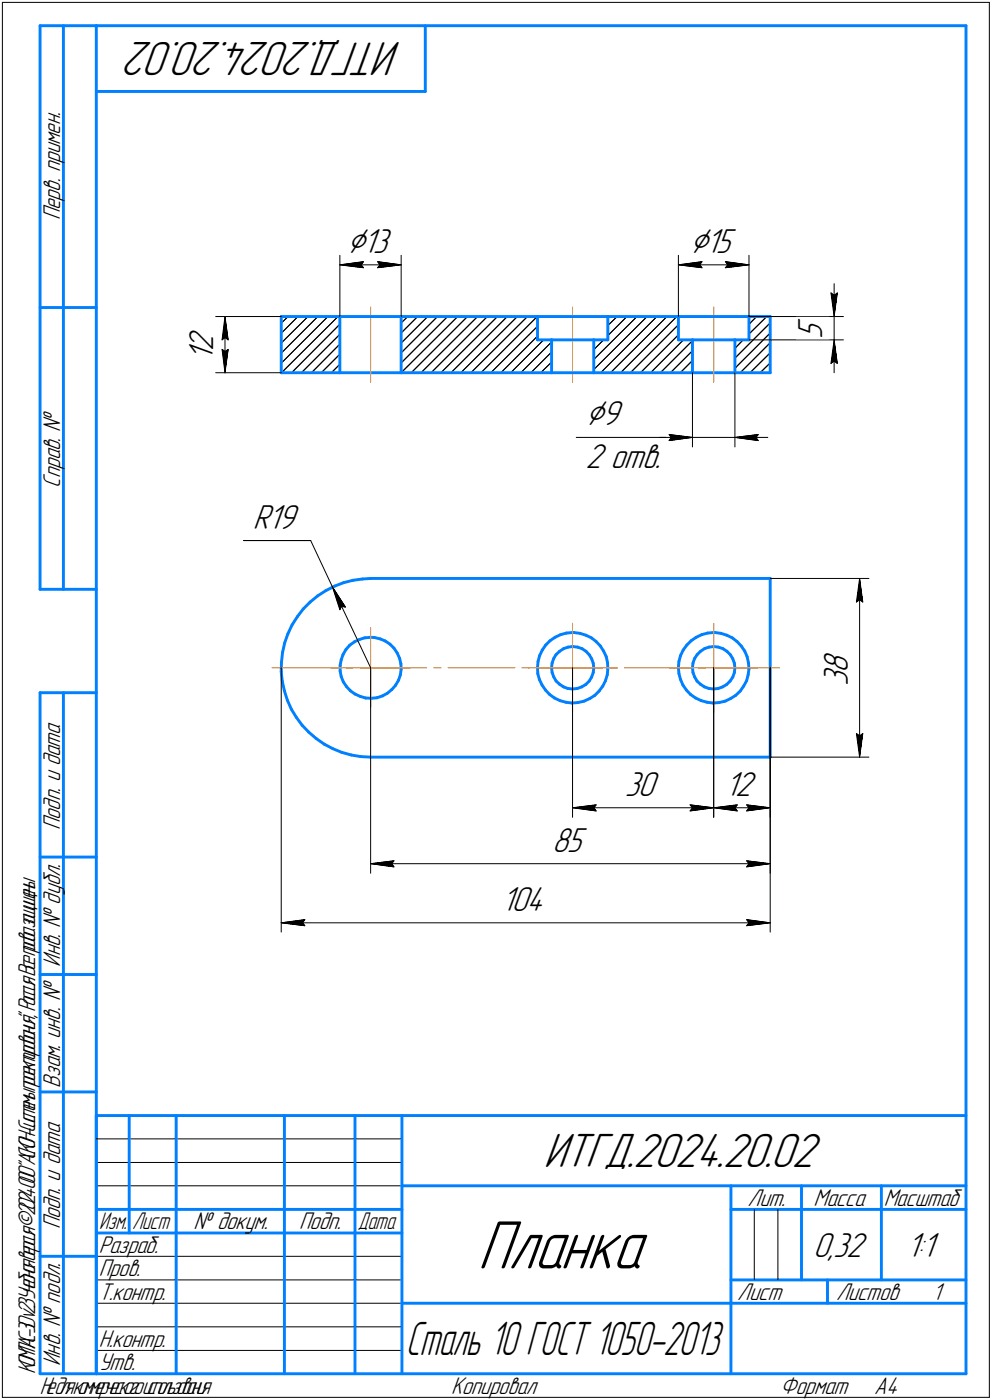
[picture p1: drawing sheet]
<svg xmlns="http://www.w3.org/2000/svg" width="211mm" height="298mm" viewBox="0 0 211 298" stroke-linecap="round" stroke-linejoin="round" font-family="sans-serif">
<defs><g id="words">
<text font-size="15.6" x="101.6" y="270.1">Планка</text>
<g font-size="10.9">
<text x="85.4" y="9" transform="rotate(-180 85.4 9)">ИТГД.2024.20.02</text>
<text x="115.6" y="248.5">ИТГД.2024.20.02</text>
</g>
<text font-size="10.6" x="86.3" y="288.5">Сталь 10 ГОСТ 1050-2013</text>
<g font-size="8.5">
<text x="73.8" y="53.8">⌀13</text>
<text x="146.8" y="53.8">⌀15</text>
<text x="124.6" y="90.6">⌀9</text>
</g>
<g font-size="7.8">
<text x="45.3" y="76.9" transform="rotate(-90 45.3 76.9)">1</text>
<text x="45.3" y="74.8" transform="rotate(-90 45.3 74.8)">2</text>
<text x="174.9" y="72.2" transform="rotate(-90 174.9 72.2)">5</text>
<text x="124.6" y="99.8">2 отв.</text>
<text x="53.8" y="112.5">R19</text>
<text x="180.3" y="143.3" transform="rotate(-90 180.3 143.3)">8</text>
<text x="180.3" y="146.1" transform="rotate(-90 180.3 146.1)">3</text>
<text x="132.9" y="169.5">30</text>
<text x="154.3" y="169.5">12</text>
<text x="117.4" y="181.4">85</text>
<text x="106.7" y="193.9">104</text>
<text x="173" y="267.5">0,32</text>
<text x="192.9" y="267.5">1:1</text>
</g>
<g font-size="5.5">
<text x="12.8" y="46.9" transform="rotate(-90 12.8 46.9)">Перв. примен.</text>
<text x="12.8" y="103.8" transform="rotate(-90 12.8 103.8)">Справ. №</text>
<text x="12.8" y="176.7" transform="rotate(-90 12.8 176.7)">Подп. и дата</text>
<text x="12.8" y="205.8" transform="rotate(-90 12.8 205.8)">Инв. № дубл.</text>
<text x="12.8" y="231.6" transform="rotate(-90 12.8 231.6)">Взам. инв. №</text>
<text x="159.1" y="256.8">Лит.</text>
<text x="173.1" y="256.8">Масса</text>
<text x="12.8" y="261.7" transform="rotate(-90 12.8 261.7)">Подп. и дата</text>
<text x="41.2" y="261.8">№ докум.</text>
<text x="63.6" y="261.8">Подп.</text>
<text x="21" y="266.8">Разраб.</text>
<text x="21" y="271.8">Пров.</text>
<text x="21" y="276.8">Т.контр.</text>
<text x="156.9" y="276.8">Лист</text>
<text x="177.9" y="276.8">Листов</text>
<text x="198.4" y="276.8">1</text>
<text x="21" y="286.8">Н.контр.</text>
<text x="12.8" y="290.8" transform="rotate(-90 12.8 290.8)">Инв. № подл.</text>
<text x="21" y="291.8">Утв.</text>
<text x="96" y="296.8">Копировал</text>
<text x="166" y="296.8">Формат</text>
<text x="186" y="296.8">A4</text>
</g>
<g font-size="5.4">
<text x="188" y="256.8">Масштаб</text>
<text x="21.1" y="261.8">Изм.</text>
<text x="28.1" y="261.8">Лист</text>
<text x="76.1" y="261.8">Дата</text>
<text x="7.5" y="292.5" transform="rotate(-90 7.5 292.5)">КОМПАС-3Dv23Учебнаяверсия©2024ООО&quot;АСКОН-Системыпроектирования&quot;,Россия.Всеправазащищены.</text>
<text x="8.5" y="296.7">Недлякоммерческогоиспользования</text>
</g>
</g></defs>
<g fill="none" stroke="#000" stroke-width=".21">
<path d="M.5 .5v297zM.5 .5h210zM210.5 .5v297zM72.3 54.4v13zM72.3 56.4l5-.7zM72.3 56.4l5 .6zM72.3 56.4h13zM76.8 56.4l.5 .6zM77.3 55.7l-.5 .7zM80.3 57l5-.6zM80.3 55.7l.5 .7zM80.3 55.7l5 .7z"/>
<path d="M80.8 56.4l-.5 .6zM85.3 54.4v13zM144.3 54.4v13zM144.3 56.4l5.1-.7zM144.3 56.4l5.1 .6zM144.3 56.4h15zM148.8 56.4l.6 .6zM149.4 55.7l-.6 .7zM154.3 57l5-.6zM154.3 55.7l.5 .7zM154.3 55.7l5 .7zM154.8 56.4l-.5 .6z"/>
<path d="M159.3 54.4v13zM45.9 67.4h13.9zM45.9 79.4h13.9zM47.2 72.4l.7-.5zM47.2 74.4l.7 5zM47.2 74.4l.7 .4zM47.9 67.4l.6 5zM47.9 71.9l.6 .5zM47.9 67.4l-.7 5zM47.9 74.8l.6-.4zM47.9 67.4v12zM48.5 74.4l-.6 5z"/>
<path d="M59.8 77.3l10-9.9zM59.8 73l5.7-5.6zM59.8 71l3.6-3.6zM59.8 68.8l1.5-1.4zM59.9 79.4l12-12zM64.1 79.4l8.2-8.2zM67.6 67.4l-7.8 7.8zM68.4 79.4l3.9-4zM72.3 77.6l-1.8 1.8zM72.3 73.3l-6 6.1zM72.3 69l-10.3 10.4zM85.3 79.4l12.1-12z"/>
<path d="M85.3 77.3l9.9-9.9zM85.3 75.1l7.8-7.7zM85.3 73l5.7-5.6zM85.3 70.9l3.5-3.5zM85.3 68.7l1.5-1.3zM89.6 79.4l12-12zM91.7 79.4l12-12zM93.8 79.4l12-12zM96 79.4l11.9-12zM98 79.4l12.1-12zM99.5 67.4l-12 12zM100.2 79.4l12-12z"/>
<path d="M102.3 79.4l12-12zM104.4 79.4l10-9.9zM106.6 79.4l7.8-7.8zM108.7 79.4l7-7zM110.8 79.4l6.5-6.6zM112.9 79.4l4.4-4.4zM115 79.4l2.3-2.3zM117.2 79.4l.1-.2zM126.3 78.7l11.4-11.3zM126.3 76.5l9.2-9.1zM126.3 74.5l2.1-2.1zM127.8 79.4l12-12z"/>
<path d="M129.3 71.5l4.1-4.1zM129.3 69.3l2-1.9zM129.9 79.4l12-12zM132 79.4l12-12zM134.1 79.4l10.2-10.3zM136.3 79.4l8-8.1zM138.4 79.4l7-7zM144.7 79.4l2.6-2.6zM146.9 79.4l.4-.5zM147.3 74.7l-4.7 4.7zM147.3 72.5l-6.8 6.9zM147.3 79.4v15.8z"/>
<path d="M156.4 78.4l7.5-7.5zM156.4 76.3l7.5-7.6zM156.4 79.4v15.8zM157.5 79.4l6.4-6.4zM158.1 72.4l-1.7 1.8zM159.3 71.1l3.8-3.7zM159.3 69l1.7-1.6zM159.3 72.4h20.1zM159.3 67.4h20.1zM159.6 79.4l4.3-4.3zM161.7 79.4l2.2-2.1zM176.8 77.4l.7-.5z"/>
<path d="M176.8 62.4l.7 .5zM176.8 62.4l.7 5zM177.5 72.4l-.7 5zM177.5 76.9l.6 .5zM177.5 72.4l.6 5zM177.5 72.4v7zM177.5 62.9l.6-.5zM177.5 60.4v7zM177.5 67.4v5zM178.1 62.4l-.6 5zM122.6 93.1h19.8zM140.3 93.1h7z"/>
<path d="M142.4 93.1h4.9zM142.4 92.5l4.9 .6zM142.4 92.5l.4 .6zM142.4 93.8l4.9-.7zM142.8 93.1l-.4 .7zM147.3 93.1h9.1zM156.4 93.1l4.9 .7zM156.4 93.1l4.9-.6zM156.4 93.1h7zM160.8 93.1l.5 .7zM161.3 92.5l-.5 .6zM51.8 115.1h14.3z"/>
<path d="M66.1 115.1l4.6 9.9zM70.7 125l2.8 4.3zM70.7 125l1.6 4.8zM70.7 125l8.2 17.2zM72.6 129.1l.9 .2zM72.6 129.1l-.3 .7zM163.9 123.2h21zM182.2 128.2l.7-.5zM182.9 123.2l.7 5zM182.9 127.7l.7 .5zM182.9 123.2l-.7 5zM182.9 123.2v38z"/>
<path d="M59.8 142.2v56.3zM78.9 142.2v43.7zM121.8 142.2v31.8zM151.8 142.2v31.8zM163.9 142.2v56.3zM163.9 142.2v43.7zM163.9 142.2v31.8zM182.2 156.2l.7 5zM182.2 156.2l.7 .5zM182.9 156.7l.7-.5zM183.6 156.2l-.7 5zM121.8 172l5-.6z"/>
<path d="M121.8 172l5 .7zM121.8 172h30zM126.3 172l.5 .7zM126.8 171.4l-.5 .6zM146.8 172.7l5-.7zM146.8 171.4l.5 .6zM146.8 171.4l5 .6zM147.3 172l-.5 .7zM151.8 172l5.1-.6zM151.8 172l5.1 .7zM151.8 172h12.1zM156.4 172l.5 .7z"/>
<path d="M156.9 171.4l-.5 .6zM158.8 172.7l5.1-.7zM158.8 171.4l.5 .6zM158.8 171.4l5.1 .6zM159.3 172l-.5 .7zM163.9 161.2h21zM59.8 196.5l5.1-.7zM59.8 196.5l5.1 .6zM59.8 196.5h104.1zM64.3 196.5l.6 .6zM64.9 195.8l-.6 .7zM78.9 183.9l4.9-.6z"/>
<path d="M78.9 183.9l4.9 .7zM78.9 183.9h85zM83.3 183.9l.5 .7zM83.8 183.3l-.5 .6zM158.8 197.1l5.1-.6zM158.8 195.8l.5 .7zM158.8 195.8l5.1 .7zM158.8 184.6l5.1-.7zM158.8 183.3l.5 .6zM158.8 183.3l5.1 .6zM159.3 196.5l-.5 .6zM159.3 183.9l-.5 .7z"/>
<path d="M20.5 247.5h65zM20.5 252.5h65zM20.5 242.5h65zM160.5 257.5v15zM165.5 257.5v15zM20.5 267.5h65zM20.5 272.5h65zM20.5 277.5h65zM.5 297.5h210zM20.5 282.5h65zM20.5 287.5h65z"/>
</g>
<g fill="none" stroke="#0080ff" stroke-width=".62">
<path d="M8.5 5.5v120zM8.5 5.5h12zM13.5 5.5v120zM20.5 5.5v287zM20.5 5.5h185zM20.5 19.5h70zM90.5 5.5v14zM205.5 5.5v287zM8.5 65.5h12zM59.8 67.4v12zM59.8 67.4h12.5zM59.8 79.4h12.5z"/>
<path d="M72.3 67.4v12zM72.3 79.4h13zM72.3 67.4h13zM85.3 79.4h32zM85.3 67.4h29.1zM85.3 67.4v12zM114.4 72.4h2.9zM114.4 67.4v5zM114.4 67.4h14.9zM117.3 72.4v7zM117.3 79.4h9zM117.3 72.4h9z"/>
<path d="M126.3 72.4v7zM126.3 72.4h3zM126.3 79.4h21zM129.3 67.4v5zM129.3 67.4h15zM144.3 72.4h3zM144.3 67.4v5zM144.3 67.4h15zM147.3 72.4v7zM147.3 79.4h9.1zM147.3 72.4h9.1zM156.4 72.4v7z"/>
<path d="M156.4 72.4h2.9zM156.4 79.4h7.5zM159.3 67.4h4.6zM159.3 67.4v5zM163.9 67.4v12zM8.5 125.5h12zM60.1 138.9l-.2 2zM60.6 136.9l-.5 2zM61.2 135l-.6 1.9zM62.1 133l-.9 2zM63.3 131.3l-1.2 1.7zM64.5 129.7l-1.2 1.6z"/>
<path d="M64.5 129.7l1.5-1.5zM66 128.2l1.6-1.3zM67.6 126.9l1.7-1.1zM69.3 125.8l1.9-1zM71.2 124.8l1.9-.7zM73 139.4l-.4 1.1zM73.1 124.1l2-.5zM73.6 138.3l-.6 1.1zM74.4 137.4l1-.7zM74.4 137.4l-.8 .9zM75.1 123.6l2.1-.3zM75.4 136.7l1.1-.6z"/>
<path d="M76.5 136.1l1.1-.3zM77.2 123.3l1.7-.1zM77.6 135.8l1.3-.1zM78.9 123.2h85zM78.9 135.7h.8zM79.7 135.7l1.2 .3zM80.9 136l1.1 .5zM82 136.5l1 .7zM83 137.2l.8 .8zM83.8 138l.7 1zM84.5 139l.5 1.2zM114.8 139.6l-.3 1.2z"/>
<path d="M115.4 138.4l-.6 1.2zM116.1 137.3l-.7 1.1zM117 136.4l1.1-.7zM117 136.4l-.9 .9zM118.1 135.7l1.2-.6zM118.3 139.4l.7-.7zM118.3 139.4l-.5 .8zM119 138.7l.9-.6zM119.3 135.1l1.2-.3zM119.9 138.1l.9-.3zM120.5 134.8l1.3-.1zM120.8 137.8l1-.1z"/>
<path d="M121.9 137.7h.1M121.8 134.7h.3zM121.9 137.7l1 .1zM122.1 134.7l1.3 .1zM122.9 137.8l.9 .3zM123.4 134.8l1.2 .4zM123.8 138.1l.9 .6zM124.6 135.2l1.2 .6zM124.7 138.7l.7 .7zM125.4 139.4l.5 .9zM125.8 135.8l1 .8zM126.8 136.6l.9 1z"/>
<path d="M127.7 137.6l.7 1zM128.4 138.6l.6 1.2zM129 139.8l.3 1.3zM144.8 139.6l-.4 1.2zM145.3 138.4l-.5 1.2zM146.1 137.3l-.8 1.1zM147 136.4l1.1-.7zM147 136.4l-.9 .9zM148.1 135.7l1.2-.6zM148.3 139.4l-.5 .8zM149 138.7l.9-.6zM149 138.7l-.7 .7z"/>
<path d="M149.3 135.1l1.2-.3zM149.9 138.1l.9-.3zM150.5 134.8l1.3-.1zM150.8 137.8l1-.1zM151.9 137.7h.1M151.8 134.7h.3zM151.9 137.7l1 .1zM152.1 134.7l1.3 .1zM152.9 137.8l.9 .3zM153.4 134.8l1.2 .4zM153.8 138.1l.9 .6zM154.6 135.2l1.2 .6z"/>
<path d="M154.7 138.7l.7 .7zM155.4 139.4l.5 .9zM155.8 135.8l1 .8zM156.8 136.6l.9 1zM157.7 137.6l.7 1zM158.4 138.6l.5 1.2zM158.9 139.8l.3 1.3zM163.9 123.2v38zM8.5 147.5v145zM8.5 147.5h12zM13.5 147.5v145zM59.8 143l.3 2.1z"/>
<path d="M59.9 140.9l-.1 2.1zM60.1 145.1l.4 2zM60.5 147.1l.6 2zM61.1 149.1l.9 1.9zM62 151l1 1.7zM63 152.7l1.3 1.7zM64.3 154.4l1.4 1.5zM65.7 155.9l1.6 1.4zM67.3 157.3l1.7 1.1zM69 158.4l1.8 1zM70.8 159.4l1.9 .8zM72.4 141.7v1.2z"/>
<path d="M72.4 142.9l.2 1.1zM72.6 140.5l-.2 1.2zM72.6 144l.4 1.2zM73 145.2l.7 1zM73.7 146.2l.9 .9zM74.6 147.1l.9 .7zM75.5 147.8l1.2 .5zM76.7 148.3l1.1 .3zM77.8 148.6l1.2 .1zM79 148.7l1.2-.1zM80.2 148.6l1.2-.4zM81.4 148.2l1-.6z"/>
<path d="M82.4 147.6l1-.8zM84.2 145.9l-.8 .9zM84.8 144.8l-.6 1.1zM85 140.2l.3 1.1zM85.2 143.7l-.4 1.1zM85.3 141.3v1.2zM85.3 142.5l-.1 1.2zM114.4 142.1v1.3zM114.4 143.4l.4 1.3zM114.5 140.8l-.1 1.3zM114.8 144.7l.5 1.2zM115.3 145.9l.7 1z"/>
<path d="M116 146.9l1 1zM117 147.9l1 .7zM117.3 142.2l.2 1zM117.5 141.2l-.2 1zM117.5 143.2l.3 .9zM117.8 140.2l-.3 1zM117.8 144.1l.5 .9zM118 148.6l1.2 .6zM118.3 145l.7 .7zM119 145.7l.9 .5zM119.2 149.2l1.2 .3zM119.9 146.2l.9 .4z"/>
<path d="M120.4 149.5l1.3 .2zM120.8 146.6l1 .1zM121.7 149.7l1.3-.1zM121.8 146.7l1-.1zM122.8 146.6l1-.4zM123 149.6l1.2-.3zM123.8 146.2l.8-.5zM124.2 149.3l1.3-.6zM124.6 145.7l.8-.7zM125.5 148.7l1-.6zM125.9 144.2l-.5 .8zM125.9 140.3l.3 .9z"/>
<path d="M126.2 143.2l-.3 1zM126.2 141.2l.1 1zM126.3 142.2l-.1 1zM126.5 148.1l1-.9zM128.2 146.1l-.7 1.1zM128.8 144.9l-.6 1.2zM129.2 143.7l-.4 1.2zM129.3 141.1v1.3zM129.3 142.4l-.1 1.3zM144.3 142.1l.1 1.3zM144.4 140.8l-.1 1.3zM144.4 143.4l.4 1.3z"/>
<path d="M144.8 144.7l.5 1.2zM145.3 145.9l.7 1zM146 146.9l.9 1zM146.9 147.9l1.1 .7zM147.3 142.2l.1 1zM147.4 141.2l-.1 1zM147.4 143.2l.4 .9zM147.8 140.2l-.4 1zM147.8 144.1l.5 .9zM148 148.6l1.2 .6zM148.3 145l.7 .7zM149 145.7l.9 .5z"/>
<path d="M149.2 149.2l1.2 .3zM149.9 146.2l.9 .4zM150.4 149.5l1.3 .2zM150.8 146.6l1 .1zM151.7 149.7l1.3-.1zM151.8 146.7l1-.1zM152.8 146.6l1-.4zM153 149.6l1.3-.3zM153.8 146.2l.8-.5zM154.3 149.3l1.1-.6zM154.6 145.7l.7-.7zM155.4 148.7l1.1-.6z"/>
<path d="M155.9 144.2l-.6 .8zM155.9 140.3l.3 .9zM156.2 143.2l-.3 1zM156.2 141.2l.2 1zM156.4 142.2l-.2 1zM156.5 148.1l1-.9zM158.2 146.1l-.7 1.1zM158.8 144.9l-.6 1.2zM159.2 143.7l-.4 1.2zM159.2 141.1l.1 1.3zM159.3 142.4l-.1 1.3zM72.7 160.2l2 .6z"/>
<path d="M74.7 160.8l2.1 .3zM76.8 161.1l2.1 .1zM78.9 161.2h85zM8.5 182.5h12zM8.5 207.5h12zM8.5 232.5h12zM20.5 237.5h185zM20.5 237.5v55zM27.5 237.5v25zM37.5 237.5v55zM60.5 237.5v55zM75.5 237.5v55z"/>
<path d="M85.5 237.5v55zM20.5 257.5h65zM85.5 252.5h120zM155.5 252.5v40zM155.5 257.5h15zM170.5 252.5v20zM170.5 257.5h35zM187.5 252.5v20zM8.5 267.5h12zM20.5 262.5h65zM85.5 277.5h70zM155.5 277.5h50z"/>
<path d="M155.5 272.5h50zM176.1 272.5v5zM8.5 292.5h12zM20.5 292.5h185z"/>
</g>
<g fill="none" stroke="#ff8000" stroke-width=".21">
<path d="M78.9 65.4v16zM121.8 65.4v16zM151.8 65.4v16zM78.9 133.7v8.5zM121.8 132.7v9.5zM151.8 132.7v9.5zM57.9 142.2h14.1zM70.3 142.2h8.6zM73.5 142.2h1.6zM76.6 142.2h14.2zM78.9 142.2h8.4zM78.9 142.2v8.5z"/>
<path d="M92.3 142.2h1.6zM95.3 142.2h14.3zM111 142.2h1.6zM112.3 142.2h9.5zM114.1 142.2h14.2zM121.8 142.2h9.5zM121.8 142.2v9.5zM129.8 142.2h1.6zM132.9 142.2h14.2zM142.4 142.2h9.4zM148.6 142.2h1.5zM151.7 142.2h14.1z"/>
<path d="M151.8 142.2h9.5zM151.8 142.2v9.5z"/>
</g>
<g fill="#fff" stroke="#fff" stroke-width=".21">
<path d="M39.7 69.8h7.2zM39.7 69.9h7.2zM39.7 69.9h7.2zM39.7 70h7.2zM39.7 70h7.2zM39.7 70.1h7.2zM39.7 70.2h7.2zM39.7 70.2h7.2zM39.7 70.3h7.2zM39.7 70.3h7.2zM39.7 70.4h7.2zM39.7 70.4h7.2zM39.7 70.5h7.2zM39.7 70.6h7.2zM39.7 70.6h7.2zM39.7 70.7h7.2zM39.7 70.7h7.2zM39.7 70.8h7.2zM39.7 70.8h7.2zM39.7 70.9h7.2zM39.7 71h7.2zM39.7 71h7.2zM39.7 71.1h7.2zM39.7 71.1h7.2zM39.7 71.2h7.2zM39.7 71.2h7.2zM39.7 71.3h7.2zM39.7 71.3h7.2zM39.7 71.4h7.2zM39.7 71.5h7.2zM39.7 71.5h7.2zM39.7 71.6h7.2zM39.7 71.6h7.2zM39.7 71.7h7.2zM39.7 71.7h7.2zM39.7 71.8h7.2zM39.7 71.9h7.2zM39.7 71.9h7.2zM39.7 72h7.2zM39.7 72h7.2zM39.7 72.1h7.2zM39.7 72.1h7.2zM39.7 72.2h7.2zM39.7 72.2h7.2zM39.7 72.3h7.2zM39.7 72.4h7.2zM39.7 72.4h7.2zM39.7 72.5h7.2zM39.7 72.5h7.2zM39.7 72.6h7.2zM39.7 72.6h7.2zM39.7 72.7h7.2zM39.7 72.8h7.2zM39.7 72.8h7.2zM39.7 72.9h7.2zM39.7 72.9h7.2zM39.7 73h7.2zM39.7 73h7.2zM39.7 73.1h7.2zM39.7 73.2h7.2zM39.7 73.2h7.2zM39.7 73.3h7.2zM39.7 73.3h7.2zM39.7 73.4h7.2zM39.7 73.4h7.2zM39.7 73.5h7.2zM39.7 73.5h7.2zM39.7 73.6h7.2zM39.7 73.7h7.2zM39.7 73.7h7.2zM39.7 73.8h7.2zM39.7 73.8h7.2zM39.7 73.9h7.2zM39.7 73.9h7.2zM39.7 74h7.2zM39.7 74.1h7.2zM39.7 74.1h7.2zM39.7 74.2h7.2zM39.7 74.2h7.2zM39.7 74.3h7.2zM39.7 74.3h7.2zM39.7 74.4h7.2zM39.7 74.5h7.2zM39.7 74.5h7.2zM39.7 74.6h7.2zM39.7 74.6h7.2zM39.7 74.7h7.2zM39.7 74.7h7.2zM39.7 74.8h7.2zM39.7 74.8h7.2zM39.7 74.9h7.2zM39.7 75h7.2zM39.7 75h7.2zM39.7 75.1h7.2zM39.7 75.1h7.2zM39.7 75.2h7.2zM39.7 75.2h7.2zM39.7 75.3h7.2zM39.7 75.4h7.2zM39.7 75.4h7.2zM39.7 75.5h7.2zM39.7 75.5h7.2zM39.7 75.6h7.2zM39.7 75.6h7.2zM39.7 75.7h7.2zM39.7 75.7h7.2zM39.7 75.8h7.2zM39.7 75.9h7.2zM39.7 75.9h7.2zM39.7 76h7.2zM39.7 76h7.2zM39.7 76.1h7.2zM39.7 76.1h7.2zM39.7 76.2h7.2zM39.7 76.3h7.2zM39.7 76.3h7.2zM39.7 76.4h7.2zM39.7 76.4h7.2zM39.7 76.5h7.2zM39.7 76.5h7.2zM39.7 76.6h7.2zM39.7 76.7h7.2zM39.7 76.7h7.2zM39.7 76.8h7.2zM39.7 76.8h7.2zM39.7 76.9h7.2z"/>
<path d="M47.8 67.6h.2zM47.8 67.6h.2zM47.8 67.7h.2zM47.8 67.7h.2zM47.8 67.8h.2zM47.7 67.8h.4zM47.7 67.9h.4zM47.6 68h.5zM47.6 68h.5zM47.6 68.1h.6zM47.6 68.1h.6zM47.6 68.2h.6zM47.5 68.2h.8zM47.5 68.3h.8zM47.5 68.4h.8zM47.5 68.4h.8zM47.5 68.5h.8zM47.4 68.5h1zM47.4 68.6h1zM47.4 68.6h1zM47.4 68.7h1zM47.3 68.7h1.2zM47.3 68.8h1.2zM47.3 68.9h1.2zM47.2 68.9h1.3zM47.2 69h1.3zM47.2 69h1.4zM47.2 69.1h1.4zM47.1 69.1h1.5zM47.1 69.2h1.6zM47.1 69.3h1.6zM47.1 69.3h1.6zM47.1 69.4h1.6zM47.1 69.4h1.6zM47.1 69.5h1.6zM47.1 69.5h1.6zM47.1 69.6h1.6zM47.1 69.7h1.6zM47.1 69.7h1.6zM47.1 69.8h1.6zM47.1 69.8h1.6zM47.1 69.9h1.6zM47.1 69.9h1.6zM47 70h1.8zM47 70h1.8zM47 70.1h1.8zM47 70.2h1.8zM47 70.2h1.8zM47 70.3h1.8zM47 70.3h1.8zM47 70.4h1.8zM47 70.4h1.8zM47 70.5h1.8zM47 70.6h1.8zM47 70.6h1.8zM47 70.7h1.8zM47 70.7h1.8zM47 70.8h1.8zM46.9 70.8h2zM46.9 70.9h2zM46.9 71h2zM46.9 71h2zM46.9 71.1h2zM46.9 71.1h2zM46.9 71.2h2zM46.8 71.2h2.1zM46.8 71.3h2.1zM46.8 71.3h2.1zM46.8 71.4h2.1zM46.8 71.5h2.1zM46.8 71.5h2.1zM46.8 71.6h2.1zM46.8 71.6h2.1zM46.8 71.7h2.2zM46.8 71.7h2.2zM46.8 71.8h2.2zM46.8 71.9h2.2zM46.8 71.9h2.2zM46.8 72h2.2zM46.8 72h2.2zM46.7 72.1h2.4zM46.7 72.1h2.4zM46.7 72.2h2.4zM46.7 72.2h2.4zM46.7 72.3h2.4zM46.7 72.4h2.4zM46.7 72.4h2.4zM46.7 72.5h2.4zM46.7 72.5h2.4zM46.7 72.6h2.4zM46.7 72.6h2.4zM46.7 72.7h2.4zM46.7 72.8h2.4zM46.7 72.8h2.4z"/>
<path d="M46.6 73.9h2.5zM46.7 73.9h2.4zM46.7 74h2.4zM46.7 74.1h2.4zM46.7 74.1h2.4zM46.7 74.2h2.4zM46.7 74.2h2.4zM46.7 74.3h2.4zM46.7 74.3h2.4zM46.7 74.4h2.4zM46.7 74.5h2.4zM46.7 74.5h2.4zM46.7 74.6h2.4zM46.7 74.6h2.4zM46.7 74.7h2.4zM46.8 74.7h2.2zM46.8 74.8h2.2zM46.8 74.8h2.2zM46.8 74.9h2.2zM46.8 75h2.2zM46.8 75h2.2zM46.8 75.1h2.2zM46.8 75.1h2.1zM46.8 75.2h2.1zM46.8 75.2h2.1zM46.8 75.3h2.1zM46.8 75.4h2.1zM46.8 75.4h2.1zM46.8 75.5h2.1zM46.8 75.5h2.1zM46.9 75.6h2zM46.9 75.6h2zM46.9 75.7h2zM46.9 75.7h2zM46.9 75.8h2zM46.9 75.9h2zM46.9 75.9h2zM47 76h1.8zM47 76h1.8zM47 76.1h1.8zM47 76.1h1.8zM47 76.2h1.8zM47 76.3h1.8zM47 76.3h1.8zM47 76.4h1.8zM47 76.4h1.8zM47 76.5h1.8zM47 76.5h1.8zM47 76.6h1.8zM47 76.7h1.8zM47 76.7h1.8zM47 76.8h1.8zM47.1 76.8h1.6zM47.1 76.9h1.6zM47.1 76.9h1.6zM47.1 77h1.6zM47.1 77h1.6zM47.1 77.1h1.6zM47.1 77.2h1.6zM47.1 77.2h1.6zM47.1 77.3h1.6zM47.1 77.3h1.6zM47.1 77.4h1.6zM47.1 77.4h1.6zM47.1 77.5h1.6zM47.1 77.6h1.6zM47.1 77.6h1.5zM47.2 77.7h1.4zM47.2 77.7h1.4zM47.2 77.8h1.3zM47.2 77.8h1.3zM47.3 77.9h1.2zM47.3 77.9h1.2zM47.3 78h1.2zM47.4 78.1h1zM47.4 78.1h1zM47.4 78.2h1zM47.4 78.2h1zM47.5 78.3h.8zM47.5 78.3h.8zM47.5 78.4h.8zM47.5 78.5h.8zM47.5 78.5h.8zM47.6 78.6h.6zM47.6 78.6h.6zM47.6 78.7h.6zM47.6 78.7h.5zM47.6 78.8h.5zM47.7 78.9h.4zM47.7 78.9h.4zM47.8 79h.2zM47.8 79h.2zM47.8 79.1h.2zM47.8 79.1h.2zM47.8 79.2h.2z"/>
<path d="M73.8 48.1h10.1zM73.8 48.1h10.1zM73.8 48.2h10.1zM73.8 48.3h10.1zM73.8 48.3h10.1zM73.8 48.4h10.1zM73.8 48.4h10.1zM73.8 48.5h10.1zM73.8 48.5h10.1zM73.8 48.6h10.1zM73.8 48.7h10.1zM73.8 48.7h10.1zM73.8 48.8h10.1zM73.8 48.8h10.1zM73.8 48.9h10.1zM73.8 48.9h10.1zM73.8 49h10.1zM73.8 49.1h10.1zM73.8 49.1h10.1zM73.8 49.2h10.1zM73.8 49.2h10.1zM73.8 49.3h10.1zM73.8 49.3h10.1zM73.8 49.4h10.1zM73.8 49.4h10.1zM73.8 49.5h10.1zM73.8 49.6h10.1zM73.8 49.6h10.1zM73.8 49.7h10.1zM73.8 49.7h10.1zM73.8 49.8h10.1zM73.8 49.8h10.1zM73.8 49.9h10.1zM73.8 50h10.1zM73.8 50h10.1zM73.8 50.1h10.1zM73.8 50.1h10.1zM73.8 50.2h10.1zM73.8 50.2h10.1zM73.8 50.3h10.1zM73.8 50.3h10.1zM73.8 50.4h10.1zM73.8 50.5h10.1zM73.8 50.5h10.1zM73.8 50.6h10.1zM73.8 50.6h10.1zM73.8 50.7h10.1zM73.8 50.7h10.1zM73.8 50.8h10.1zM73.8 50.9h10.1zM73.8 50.9h10.1zM73.8 51h10.1zM73.8 51h10.1zM73.8 51.1h10.1zM73.8 51.1h10.1zM73.8 51.2h10.1zM73.8 51.3h10.1zM73.8 51.3h10.1zM73.8 51.4h10.1zM73.8 51.4h10.1zM73.8 51.5h10.1zM73.8 51.5h10.1zM73.8 51.6h10.1zM73.8 51.6h10.1zM73.8 51.7h10.1zM73.8 51.8h10.1zM73.8 51.8h10.1zM73.8 51.9h10.1zM73.8 51.9h10.1zM73.8 52h10.1zM73.8 52h10.1zM73.8 52.1h10.1zM73.8 52.2h10.1zM73.8 52.2h10.1zM73.8 52.3h10.1zM73.8 52.3h10.1zM73.8 52.4h10.1zM73.8 52.4h10.1zM73.8 52.5h10.1zM73.8 52.5h10.1zM73.8 52.6h10.1zM73.8 52.7h10.1zM73.8 52.7h10.1zM73.8 52.8h10.1zM73.8 52.8h10.1zM73.8 52.9h10.1zM73.8 52.9h10.1zM73.8 53h10.1zM73.8 53.1h10.1zM73.8 53.1h10.1zM73.8 53.2h10.1zM73.8 53.2h10.1zM73.8 53.3h10.1zM73.8 53.3h10.1zM73.8 53.4h10.1zM73.8 53.5h10.1zM73.8 53.5h10.1zM73.8 53.6h10.1zM73.8 53.6h10.1zM73.8 53.7h10.1zM73.8 53.7h10.1zM73.8 53.8h10.1zM73.8 53.8h10.1zM73.8 53.9h10.1zM73.8 54h10.1zM73.8 54h10.1zM73.8 54.1h10.1zM73.8 54.1h10.1zM73.8 54.2h10.1zM73.8 54.2h10.1zM73.8 54.3h10.1zM73.8 54.4h10.1zM73.8 54.4h10.1zM73.8 54.5h10.1zM73.8 54.5h10.1zM73.8 54.6h10.1zM73.8 54.6h10.1zM73.8 54.7h10.1zM73.8 54.8h10.1zM73.8 54.8h10.1zM73.8 54.9h10.1zM73.8 54.9h10.1zM73.8 55h10.1zM73.8 55h10.1zM73.8 55.1h10.1zM73.8 55.1h10.1zM73.8 55.2h10.1zM73.8 55.3h10.1zM73.8 55.3h10.1z"/>
<path d="M77.4 55.2h.4zM76.9 55.3h.9zM76.5 55.3h1.3zM76 55.4h1.8zM75.5 55.4h2.3zM75.1 55.5h2.7zM74.6 55.5h3.2zM74.1 55.6h3.7zM74 55.7h3.8zM73.9 55.7h3.9zM73.8 55.8h4zM73.6 55.8h4.2zM73.5 55.9h4.3zM73.4 55.9h4.4zM73.2 56h4.6zM73.1 56h4.7zM73 56.1h4.8zM72.9 56.2h4.9zM72.7 56.2h5.1zM72.6 56.3h5.2zM72.5 56.3h5.3zM72.3 56.4h5.5zM72.5 56.4h5.3zM72.6 56.5h5.2zM72.8 56.6h5zM72.9 56.6h4.9zM73 56.7h4.8zM73.2 56.7h4.6zM73.3 56.8h4.5zM73.4 56.8h4.4zM73.6 56.9h4.2zM73.7 57h4.1zM73.9 57h3.9zM74 57.1h3.8zM74.1 57.1h3.7zM74.6 57.2h3.2zM75.1 57.2h2.7zM75.5 57.3h2.3zM76 57.3h1.8zM76.5 57.4h1.3zM76.9 57.5h.9zM77.4 57.5h.4z"/>
<path d="M79.8 55.2h.5zM79.8 55.3h1zM79.8 55.3h1.4zM79.8 55.4h1.9zM79.8 55.4h2.4zM79.8 55.5h2.8zM79.8 55.5h3.3zM79.8 55.6h3.7zM79.8 55.7h3.9zM79.8 55.7h4zM79.8 55.8h4.1zM79.8 55.8h4.3zM79.8 55.9h4.4zM79.8 55.9h4.5zM79.8 56h4.6zM79.8 56h4.8zM79.8 56.1h4.9zM79.8 56.2h5zM79.8 56.2h5.2zM79.8 56.3h5.3zM79.8 56.3h5.4zM79.8 56.4h5.5zM79.8 56.4h5.4zM79.8 56.5h5.3zM79.8 56.6h5.1zM79.8 56.6h5zM79.8 56.7h4.9zM79.8 56.7h4.8zM79.8 56.8h4.6zM79.8 56.8h4.5zM79.8 56.9h4.3zM79.8 57h4.2zM79.8 57h4zM79.8 57.1h3.9zM79.8 57.1h3.7zM79.8 57.2h3.3zM79.8 57.2h2.8zM79.8 57.3h2.4zM79.8 57.3h1.9zM79.8 57.4h1.4zM79.8 57.5h1zM79.8 57.5h.5z"/>
<path d="M124.6 84.9h8.4zM124.6 84.9h8.4zM124.6 85h8.4zM124.6 85.1h8.4zM124.6 85.1h8.4zM124.6 85.2h8.4zM124.6 85.2h8.4zM124.6 85.3h8.4zM124.6 85.3h8.4zM124.6 85.4h8.4zM124.6 85.5h8.4zM124.6 85.5h8.4zM124.6 85.6h8.4zM124.6 85.6h8.4zM124.6 85.7h8.4zM124.6 85.7h8.4zM124.6 85.8h8.4zM124.6 85.9h8.4zM124.6 85.9h8.4zM124.6 86h8.4zM124.6 86h8.4zM124.6 86.1h8.4zM124.6 86.1h8.4zM124.6 86.2h8.4zM124.6 86.2h8.4zM124.6 86.3h8.4zM124.6 86.4h8.4zM124.6 86.4h8.4zM124.6 86.5h8.4zM124.6 86.5h8.4zM124.6 86.6h8.4zM124.6 86.6h8.4zM124.6 86.7h8.4zM124.6 86.8h8.4zM124.6 86.8h8.4zM124.6 86.9h8.4zM124.6 86.9h8.4zM124.6 87h8.4zM124.6 87h8.4zM124.6 87.1h8.4zM124.6 87.2h8.4zM124.6 87.2h8.4zM124.6 87.3h8.4zM124.6 87.3h8.4zM124.6 87.4h8.4zM124.6 87.4h8.4zM124.6 87.5h8.4zM124.6 87.5h8.4zM124.6 87.6h8.4zM124.6 87.7h8.4zM124.6 87.7h8.4zM124.6 87.8h8.4zM124.6 87.8h8.4zM124.6 87.9h8.4zM124.6 87.9h8.4zM124.6 88h8.4zM124.6 88.1h8.4zM124.6 88.1h8.4zM124.6 88.2h8.4zM124.6 88.2h8.4zM124.6 88.3h8.4zM124.6 88.3h8.4zM124.6 88.4h8.4zM124.6 88.4h8.4zM124.6 88.5h8.4zM124.6 88.6h8.4zM124.6 88.6h8.4zM124.6 88.7h8.4zM124.6 88.7h8.4zM124.6 88.8h8.4zM124.6 88.8h8.4zM124.6 88.9h8.4zM124.6 89h8.4zM124.6 89h8.4zM124.6 89.1h8.4zM124.6 89.1h8.4zM124.6 89.2h8.4zM124.6 89.2h8.4zM124.6 89.3h8.4zM124.6 89.4h8.4zM124.6 89.4h8.4zM124.6 89.5h8.4zM124.6 89.5h8.4zM124.6 89.6h8.4zM124.6 89.6h8.4zM124.6 89.7h8.4zM124.6 89.7h8.4zM124.6 89.8h8.4zM124.6 89.9h8.4zM124.6 89.9h8.4zM124.6 90h8.4zM124.6 90h8.4zM124.6 90.1h8.4zM124.6 90.1h8.4zM124.6 90.2h8.4zM124.6 90.3h8.4zM124.6 90.3h8.4zM124.6 90.4h8.4zM124.6 90.4h8.4zM124.6 90.5h8.4zM124.6 90.5h8.4zM124.6 90.6h8.4zM124.6 90.6h8.4zM124.6 90.7h8.4zM124.6 90.8h8.4zM124.6 90.8h8.4zM124.6 90.9h8.4zM124.6 90.9h8.4zM124.6 91h8.4zM124.6 91h8.4zM124.6 91.1h8.4zM124.6 91.2h8.4zM124.6 91.2h8.4zM124.6 91.3h8.4zM124.6 91.3h8.4zM124.6 91.4h8.4zM124.6 91.4h8.4zM124.6 91.5h8.4zM124.6 91.6h8.4zM124.6 91.6h8.4zM124.6 91.7h8.4zM124.6 91.7h8.4zM124.6 91.8h8.4zM124.6 91.8h8.4zM124.6 91.9h8.4zM124.6 91.9h8.4zM124.6 92h8.4zM124.6 92.1h8.4zM124.6 92.1h8.4z"/>
<path d="M124.6 94.1h15.7zM124.6 94.2h15.7zM124.6 94.3h15.7zM124.6 94.3h15.7zM124.6 94.4h15.7zM124.6 94.4h15.7zM124.6 94.5h15.7zM124.6 94.5h15.7zM124.6 94.6h15.7zM124.6 94.7h15.7zM124.6 94.7h15.7zM124.6 94.8h15.7zM124.6 94.8h15.7zM124.6 94.9h15.7zM124.6 94.9h15.7zM124.6 95h15.7zM124.6 95.1h15.7zM124.6 95.1h15.7zM124.6 95.2h15.7zM124.6 95.2h15.7zM124.6 95.3h15.7zM124.6 95.3h15.7zM124.6 95.4h15.7zM124.6 95.4h15.7zM124.6 95.5h15.7zM124.6 95.6h15.7zM124.6 95.6h15.7zM124.6 95.7h15.7zM124.6 95.7h15.7zM124.6 95.8h15.7zM124.6 95.8h15.7zM124.6 95.9h15.7zM124.6 96h15.7zM124.6 96h15.7zM124.6 96.1h15.7zM124.6 96.1h15.7zM124.6 96.2h15.7zM124.6 96.2h15.7zM124.6 96.3h15.7zM124.6 96.4h15.7zM124.6 96.4h15.7zM124.6 96.5h15.7zM124.6 96.5h15.7zM124.6 96.6h15.7zM124.6 96.6h15.7zM124.6 96.7h15.7zM124.6 96.7h15.7zM124.6 96.8h15.7zM124.6 96.9h15.7zM124.6 96.9h15.7zM124.6 97h15.7zM124.6 97h15.7zM124.6 97.1h15.7zM124.6 97.1h15.7zM124.6 97.2h15.7zM124.6 97.3h15.7zM124.6 97.3h15.7zM124.6 97.4h15.7zM124.6 97.4h15.7zM124.6 97.5h15.7zM124.6 97.5h15.7zM124.6 97.6h15.7zM124.6 97.6h15.7zM124.6 97.7h15.7zM124.6 97.8h15.7zM124.6 97.8h15.7zM124.6 97.9h15.7zM124.6 97.9h15.7zM124.6 98h15.7zM124.6 98h15.7zM124.6 98.1h15.7zM124.6 98.2h15.7zM124.6 98.2h15.7zM124.6 98.3h15.7zM124.6 98.3h15.7zM124.6 98.4h15.7zM124.6 98.4h15.7zM124.6 98.5h15.7zM124.6 98.6h15.7zM124.6 98.6h15.7zM124.6 98.7h15.7zM124.6 98.7h15.7zM124.6 98.8h15.7zM124.6 98.8h15.7zM124.6 98.9h15.7zM124.6 98.9h15.7zM124.6 99h15.7zM124.6 99.1h15.7zM124.6 99.1h15.7zM124.6 99.2h15.7zM124.6 99.2h15.7zM124.6 99.3h15.7zM124.6 99.3h15.7zM124.6 99.4h15.7zM124.6 99.5h15.7zM124.6 99.5h15.7zM124.6 99.6h15.7zM124.6 99.6h15.7zM124.6 99.7h15.7zM124.6 99.7h15.7zM124.6 99.8h15.7zM124.6 99.9h15.7zM124.6 99.9h15.7zM124.6 100h15.7zM124.6 100h15.7zM124.6 100.1h15.7zM124.6 100.1h15.7zM124.6 100.2h15.7zM124.6 100.2h15.7zM124.6 100.3h15.7zM124.6 100.4h15.7zM124.6 100.4h15.7zM124.6 100.5h15.7zM124.6 100.5h15.7zM124.6 100.6h15.7zM124.6 100.6h15.7zM124.6 100.7h15.7zM124.6 100.8h15.7zM124.6 100.8h15.7zM124.6 100.9h15.7zM124.6 100.9h15.7zM124.6 101h15.7zM124.6 101h15.7zM124.6 101.1h15.7zM124.6 101.1h15.7zM124.6 101.2h15.7z"/>
<path d="M141.8 92h.6zM141.8 92.1h1zM141.8 92.1h1.5zM141.8 92.2h1.9zM141.8 92.2h2.4zM141.8 92.3h2.9zM141.8 92.3h3.3zM141.8 92.4h3.8zM141.8 92.5h3.9zM141.8 92.5h4.1zM141.8 92.6h4.2zM141.8 92.6h4.3zM141.8 92.7h4.4zM141.8 92.7h4.6zM141.8 92.8h4.7zM141.8 92.9h4.9zM141.8 92.9h5zM141.8 93h5.1zM141.8 93h5.3zM141.8 93.1h5.4zM141.8 93.1h5.5zM141.8 93.2h5.4zM141.8 93.2h5.3zM141.8 93.3h5.1zM141.8 93.4h5zM141.8 93.4h4.9zM141.8 93.5h4.7zM141.8 93.5h4.6zM141.8 93.6h4.4zM141.8 93.6h4.3zM141.8 93.7h4.2zM141.8 93.8h4.1zM141.8 93.8h3.9zM141.8 93.9h3.8zM141.8 93.9h3.4zM141.8 94h3zM141.8 94h2.5zM141.8 94.1h2.1zM141.8 94.1h1.7zM141.8 94.2h1.3zM141.8 94.3h.9zM141.8 94.3h.5z"/>
<path d="M161.4 92h.4zM160.9 92.1h.9zM160.5 92.1h1.3zM160 92.2h1.8zM159.5 92.2h2.3zM159.1 92.3h2.7zM158.6 92.3h3.2zM158.1 92.4h3.7zM158 92.5h3.8zM157.9 92.5h3.9zM157.7 92.6h4.1zM157.6 92.6h4.2zM157.5 92.7h4.3zM157.3 92.7h4.5zM157.2 92.8h4.6zM157 92.9h4.8zM156.9 92.9h4.9zM156.8 93h5zM156.6 93h5.2zM156.5 93.1h5.3zM156.4 93.1h5.4zM156.5 93.2h5.3zM156.6 93.2h5.2zM156.8 93.3h5zM156.9 93.4h4.9zM157 93.4h4.8zM157.2 93.5h4.6zM157.3 93.5h4.5zM157.5 93.6h4.3zM157.6 93.6h4.2zM157.7 93.7h4.1zM157.9 93.8h3.9zM158 93.8h3.8zM158.1 93.9h3.7zM158.6 93.9h3.2zM158.9 94h2.9zM159.3 94h2.5zM159.8 94.1h2zM160.2 94.1h1.6zM160.6 94.2h1.2zM161 94.3h.8zM161.4 94.3h.4z"/>
<path d="M146.8 48.1h10.1zM146.8 48.1h10.1zM146.8 48.2h10.1zM146.8 48.3h10.1zM146.8 48.3h10.1zM146.8 48.4h10.1zM146.8 48.4h10.1zM146.8 48.5h10.1zM146.8 48.5h10.1zM146.8 48.6h10.1zM146.8 48.7h10.1zM146.8 48.7h10.1zM146.8 48.8h10.1zM146.8 48.8h10.1zM146.8 48.9h10.1zM146.8 48.9h10.1zM146.8 49h10.1zM146.8 49.1h10.1zM146.8 49.1h10.1zM146.8 49.2h10.1zM146.8 49.2h10.1zM146.8 49.3h10.1zM146.8 49.3h10.1zM146.8 49.4h10.1zM146.8 49.4h10.1zM146.8 49.5h10.1zM146.8 49.6h10.1zM146.8 49.6h10.1zM146.8 49.7h10.1zM146.8 49.7h10.1zM146.8 49.8h10.1zM146.8 49.8h10.1zM146.8 49.9h10.1zM146.8 50h10.1zM146.8 50h10.1zM146.8 50.1h10.1zM146.8 50.1h10.1zM146.8 50.2h10.1zM146.8 50.2h10.1zM146.8 50.3h10.1zM146.8 50.3h10.1zM146.8 50.4h10.1zM146.8 50.5h10.1zM146.8 50.5h10.1zM146.8 50.6h10.1zM146.8 50.6h10.1zM146.8 50.7h10.1zM146.8 50.7h10.1zM146.8 50.8h10.1zM146.8 50.9h10.1zM146.8 50.9h10.1zM146.8 51h10.1zM146.8 51h10.1zM146.8 51.1h10.1zM146.8 51.1h10.1zM146.8 51.2h10.1zM146.8 51.3h10.1zM146.8 51.3h10.1zM146.8 51.4h10.1zM146.8 51.4h10.1zM146.8 51.5h10.1zM146.8 51.5h10.1zM146.8 51.6h10.1zM146.8 51.6h10.1zM146.8 51.7h10.1zM146.8 51.8h10.1zM146.8 51.8h10.1zM146.8 51.9h10.1zM146.8 51.9h10.1zM146.8 52h10.1zM146.8 52h10.1zM146.8 52.1h10.1zM146.8 52.2h10.1zM146.8 52.2h10.1zM146.8 52.3h10.1zM146.8 52.3h10.1zM146.8 52.4h10.1zM146.8 52.4h10.1zM146.8 52.5h10.1zM146.8 52.5h10.1zM146.8 52.6h10.1zM146.8 52.7h10.1zM146.8 52.7h10.1zM146.8 52.8h10.1zM146.8 52.8h10.1zM146.8 52.9h10.1zM146.8 52.9h10.1zM146.8 53h10.1zM146.8 53.1h10.1zM146.8 53.1h10.1zM146.8 53.2h10.1zM146.8 53.2h10.1zM146.8 53.3h10.1zM146.8 53.3h10.1zM146.8 53.4h10.1zM146.8 53.5h10.1zM146.8 53.5h10.1zM146.8 53.6h10.1zM146.8 53.6h10.1zM146.8 53.7h10.1zM146.8 53.7h10.1zM146.8 53.8h10.1zM146.8 53.8h10.1zM146.8 53.9h10.1zM146.8 54h10.1zM146.8 54h10.1zM146.8 54.1h10.1zM146.8 54.1h10.1zM146.8 54.2h10.1zM146.8 54.2h10.1zM146.8 54.3h10.1zM146.8 54.4h10.1zM146.8 54.4h10.1zM146.8 54.5h10.1zM146.8 54.5h10.1zM146.8 54.6h10.1zM146.8 54.6h10.1zM146.8 54.7h10.1zM146.8 54.8h10.1zM146.8 54.8h10.1zM146.8 54.9h10.1zM146.8 54.9h10.1zM146.8 55h10.1zM146.8 55h10.1zM146.8 55.1h10.1zM146.8 55.1h10.1zM146.8 55.2h10.1zM146.8 55.3h10.1zM146.8 55.3h10.1z"/>
<path d="M149.4 55.2h.5zM149 55.3h.9zM148.5 55.3h1.4zM148 55.4h1.9zM147.5 55.4h2.4zM147.1 55.5h2.8zM146.6 55.5h3.3zM146.1 55.6h3.8zM146 55.7h3.9zM145.9 55.7h4zM145.8 55.8h4.1zM145.6 55.8h4.3zM145.5 55.9h4.4zM145.4 55.9h4.5zM145.2 56h4.7zM145.1 56h4.8zM145 56.1h4.9zM144.9 56.2h5zM144.7 56.2h5.2zM144.6 56.3h5.3zM144.5 56.3h5.4zM144.3 56.4h5.6zM144.5 56.4h5.4zM144.6 56.5h5.3zM144.8 56.6h5.1zM144.9 56.6h5zM145.1 56.7h4.8zM145.2 56.7h4.7zM145.3 56.8h4.6zM145.5 56.8h4.4zM145.6 56.9h4.3zM145.7 57h4.2zM145.9 57h4zM146 57.1h3.9zM146.1 57.1h3.8zM146.6 57.2h3.3zM147.1 57.2h2.8zM147.5 57.3h2.4zM148 57.3h1.9zM148.5 57.4h1.4zM149 57.5h.9zM149.4 57.5h.5z"/>
<path d="M153.8 55.2h.5zM153.8 55.3h1zM153.8 55.3h1.4zM153.8 55.4h1.9zM153.8 55.4h2.4zM153.8 55.5h2.8zM153.8 55.5h3.3zM153.8 55.6h3.7zM153.8 55.7h3.9zM153.8 55.7h4zM153.8 55.8h4.1zM153.8 55.8h4.3zM153.8 55.9h4.4zM153.8 55.9h4.5zM153.8 56h4.6zM153.8 56h4.8zM153.8 56.1h4.9zM153.8 56.2h5zM153.8 56.2h5.2zM153.8 56.3h5.3zM153.8 56.3h5.4zM153.8 56.4h5.5zM153.8 56.4h5.4zM153.8 56.5h5.3zM153.8 56.6h5.1zM153.8 56.6h5zM153.8 56.7h4.9zM153.8 56.7h4.8zM153.8 56.8h4.6zM153.8 56.8h4.5zM153.8 56.9h4.3zM153.8 57h4.2zM153.8 57h4zM153.8 57.1h3.9zM153.8 57.1h3.7zM153.8 57.2h3.3zM153.8 57.2h2.8zM153.8 57.3h2.4zM153.8 57.3h1.9zM153.8 57.4h1.4zM153.8 57.5h1zM153.8 57.5h.5z"/>
<path d="M169.3 67.6h7.1zM169.3 67.6h7.1zM169.3 67.7h7.1zM169.3 67.7h7.1zM169.3 67.8h7.1zM169.3 67.8h7.1zM169.3 67.9h7.1zM169.3 68h7.1zM169.3 68h7.1zM169.3 68.1h7.1zM169.3 68.1h7.1zM169.3 68.2h7.1zM169.3 68.2h7.1zM169.3 68.3h7.1zM169.3 68.4h7.1zM169.3 68.4h7.1zM169.3 68.5h7.1zM169.3 68.5h7.1zM169.3 68.6h7.1zM169.3 68.6h7.1zM169.3 68.7h7.1zM169.3 68.7h7.1zM169.3 68.8h7.1zM169.3 68.9h7.1zM169.3 68.9h7.1zM169.3 69h7.1zM169.3 69h7.1zM169.3 69.1h7.1zM169.3 69.1h7.1zM169.3 69.2h7.1zM169.3 69.3h7.1zM169.3 69.3h7.1zM169.3 69.4h7.1zM169.3 69.4h7.1zM169.3 69.5h7.1zM169.3 69.5h7.1zM169.3 69.6h7.1zM169.3 69.7h7.1zM169.3 69.7h7.1zM169.3 69.8h7.1zM169.3 69.8h7.1zM169.3 69.9h7.1zM169.3 69.9h7.1zM169.3 70h7.1zM169.3 70h7.1zM169.3 70.1h7.1zM169.3 70.2h7.1zM169.3 70.2h7.1zM169.3 70.3h7.1zM169.3 70.3h7.1zM169.3 70.4h7.1zM169.3 70.4h7.1zM169.3 70.5h7.1zM169.3 70.6h7.1zM169.3 70.6h7.1zM169.3 70.7h7.1zM169.3 70.7h7.1zM169.3 70.8h7.1zM169.3 70.8h7.1zM169.3 70.9h7.1zM169.3 71h7.1zM169.3 71h7.1zM169.3 71.1h7.1zM169.3 71.1h7.1zM169.3 71.2h7.1zM169.3 71.2h7.1zM169.3 71.3h7.1zM169.3 71.3h7.1zM169.3 71.4h7.1zM169.3 71.5h7.1zM169.3 71.5h7.1zM169.3 71.6h7.1zM169.3 71.6h7.1zM169.3 71.7h7.1zM169.3 71.7h7.1zM169.3 71.8h7.1zM169.3 71.9h7.1zM169.3 71.9h7.1zM169.3 72h7.1zM169.3 72h7.1zM169.3 72.1h7.1zM169.3 72.1h7.1z"/>
<path d="M177.4 72.5h.2zM177.4 72.6h.2zM177.3 72.6h.3zM177.3 72.7h.3zM177.3 72.8h.3zM177.3 72.8h.4zM177.3 72.9h.4zM177.2 72.9h.5zM177.2 73h.5zM177.2 73h.5zM177.2 73.1h.6zM177.2 73.2h.6zM177.1 73.2h.8zM177.1 73.3h.8zM177.1 73.3h.8zM177.1 73.4h.8zM177.1 73.4h.8zM177 73.5h1zM177 73.5h1zM177 73.6h1zM177 73.7h1zM177 73.7h1zM176.9 73.8h1.2zM176.9 73.8h1.2zM176.9 73.9h1.2zM176.8 73.9h1.3zM176.8 74h1.3zM176.8 74.1h1.4zM176.8 74.1h1.4zM176.7 74.2h1.5zM176.7 74.2h1.6zM176.7 74.3h1.6zM176.7 74.3h1.6zM176.7 74.4h1.6zM176.7 74.5h1.6zM176.7 74.5h1.6zM176.7 74.6h1.6zM176.7 74.6h1.6zM176.7 74.7h1.6zM176.7 74.7h1.6zM176.7 74.8h1.6zM176.7 74.8h1.6zM176.7 74.9h1.6zM176.7 75h1.6zM176.6 75h1.8zM176.6 75.1h1.8zM176.6 75.1h1.8zM176.6 75.2h1.8zM176.6 75.2h1.8zM176.6 75.3h1.8zM176.6 75.4h1.8zM176.6 75.4h1.8zM176.6 75.5h1.8zM176.6 75.5h1.8zM176.6 75.6h1.8zM176.6 75.6h1.8zM176.6 75.7h1.8zM176.6 75.7h1.8zM176.6 75.8h1.8zM176.5 75.9h2zM176.5 75.9h2zM176.5 76h2zM176.5 76h2zM176.5 76.1h2zM176.5 76.1h2zM176.5 76.2h2zM176.4 76.3h2.1zM176.4 76.3h2.1zM176.4 76.4h2.1zM176.4 76.4h2.1zM176.4 76.5h2.1zM176.4 76.5h2.1zM176.4 76.6h2.1zM176.4 76.7h2.1zM176.4 76.7h2.2zM176.4 76.8h2.2zM176.4 76.8h2.2zM176.4 76.9h2.2zM176.4 76.9h2.2zM176.4 77h2.2zM176.4 77h2.2zM176.3 77.1h2.3zM176.3 77.2h2.3zM176.3 77.2h2.3zM176.3 77.3h2.3zM176.3 77.3h2.3zM176.3 77.4h2.3zM176.3 77.4h2.3zM176.3 77.5h2.4zM176.3 77.6h2.4zM176.3 77.6h2.4zM176.3 77.7h2.4zM176.3 77.7h2.4zM176.3 77.8h2.4zM176.3 77.8h2.4z"/>
<path d="M176.2 61.9h2.5zM176.3 61.9h2.4zM176.3 62h2.4zM176.3 62h2.4zM176.3 62.1h2.4zM176.3 62.1h2.4zM176.3 62.2h2.4zM176.3 62.3h2.4zM176.3 62.3h2.3zM176.3 62.4h2.3zM176.3 62.4h2.3zM176.3 62.5h2.3zM176.3 62.5h2.3zM176.3 62.6h2.3zM176.3 62.7h2.3zM176.4 62.7h2.2zM176.4 62.8h2.2zM176.4 62.8h2.2zM176.4 62.9h2.2zM176.4 62.9h2.2zM176.4 63h2.2zM176.4 63h2.2zM176.4 63.1h2.1zM176.4 63.2h2.1zM176.4 63.2h2.1zM176.4 63.3h2.1zM176.4 63.3h2.1zM176.4 63.4h2.1zM176.4 63.4h2.1zM176.4 63.5h2.1zM176.5 63.6h2zM176.5 63.6h2zM176.5 63.7h2zM176.5 63.7h2zM176.5 63.8h2zM176.5 63.8h2zM176.5 63.9h2zM176.6 64h1.8zM176.6 64h1.8zM176.6 64.1h1.8zM176.6 64.1h1.8zM176.6 64.2h1.8zM176.6 64.2h1.8zM176.6 64.3h1.8zM176.6 64.3h1.8zM176.6 64.4h1.8zM176.6 64.5h1.8zM176.6 64.5h1.8zM176.6 64.6h1.8zM176.6 64.6h1.8zM176.6 64.7h1.8zM176.6 64.7h1.8zM176.7 64.8h1.6zM176.7 64.9h1.6zM176.7 64.9h1.6zM176.7 65h1.6zM176.7 65h1.6zM176.7 65.1h1.6zM176.7 65.1h1.6zM176.7 65.2h1.6zM176.7 65.2h1.6zM176.7 65.3h1.6zM176.7 65.4h1.6zM176.7 65.4h1.6zM176.7 65.5h1.6zM176.7 65.5h1.6zM176.7 65.6h1.5zM176.8 65.6h1.4zM176.8 65.7h1.4zM176.8 65.8h1.3zM176.8 65.8h1.3zM176.9 65.9h1.2zM176.9 65.9h1.2zM176.9 66h1.2zM177 66h1zM177 66.1h1zM177 66.2h1zM177 66.2h1zM177 66.3h1zM177.1 66.3h.8zM177.1 66.4h.8zM177.1 66.4h.8zM177.1 66.5h.8zM177.1 66.5h.8zM177.2 66.6h.6zM177.2 66.7h.6zM177.2 66.7h.5zM177.2 66.8h.5zM177.2 66.8h.5zM177.3 66.9h.4zM177.3 66.9h.4zM177.3 67h.3zM177.3 67.1h.3zM177.3 67.1h.3zM177.4 67.2h.2zM177.4 67.2h.2z"/>
<path d="M174.8 138.3h7.1zM174.8 138.3h7.1zM174.8 138.4h7.1zM174.8 138.5h7.1zM174.8 138.5h7.1zM174.8 138.6h7.1zM174.8 138.6h7.1zM174.8 138.7h7.1zM174.8 138.7h7.1zM174.8 138.8h7.1zM174.8 138.9h7.1zM174.8 138.9h7.1zM174.8 139h7.1zM174.8 139h7.1zM174.8 139.1h7.1zM174.8 139.1h7.1zM174.8 139.2h7.1zM174.8 139.2h7.1zM174.8 139.3h7.1zM174.8 139.4h7.1zM174.8 139.4h7.1zM174.8 139.5h7.1zM174.8 139.5h7.1zM174.8 139.6h7.1zM174.8 139.6h7.1zM174.8 139.7h7.1zM174.8 139.8h7.1zM174.8 139.8h7.1zM174.8 139.9h7.1zM174.8 139.9h7.1zM174.8 140h7.1zM174.8 140h7.1zM174.8 140.1h7.1zM174.8 140.2h7.1zM174.8 140.2h7.1zM174.8 140.3h7.1zM174.8 140.3h7.1zM174.8 140.4h7.1zM174.8 140.4h7.1zM174.8 140.5h7.1zM174.8 140.5h7.1zM174.8 140.6h7.1zM174.8 140.7h7.1zM174.8 140.7h7.1zM174.8 140.8h7.1zM174.8 140.8h7.1zM174.8 140.9h7.1zM174.8 140.9h7.1zM174.8 141h7.1zM174.8 141.1h7.1zM174.8 141.1h7.1zM174.8 141.2h7.1zM174.8 141.2h7.1zM174.8 141.3h7.1zM174.8 141.3h7.1zM174.8 141.4h7.1zM174.8 141.4h7.1zM174.8 141.5h7.1zM174.8 141.6h7.1zM174.8 141.6h7.1zM174.8 141.7h7.1zM174.8 141.7h7.1zM174.8 141.8h7.1zM174.8 141.8h7.1zM174.8 141.9h7.1zM174.8 142h7.1zM174.8 142h7.1zM174.8 142.1h7.1zM174.8 142.1h7.1zM174.8 142.2h7.1zM174.8 142.2h7.1zM174.8 142.3h7.1zM174.8 142.4h7.1zM174.8 142.4h7.1zM174.8 142.5h7.1zM174.8 142.5h7.1zM174.8 142.6h7.1zM174.8 142.6h7.1zM174.8 142.7h7.1zM174.8 142.7h7.1zM174.8 142.8h7.1zM174.8 142.9h7.1zM174.8 142.9h7.1zM174.8 143h7.1zM174.8 143h7.1zM174.8 143.1h7.1zM174.8 143.1h7.1zM174.8 143.2h7.1zM174.8 143.3h7.1zM174.8 143.3h7.1zM174.8 143.4h7.1zM174.8 143.4h7.1zM174.8 143.5h7.1zM174.8 143.5h7.1zM174.8 143.6h7.1zM174.8 143.7h7.1zM174.8 143.7h7.1zM174.8 143.8h7.1zM174.8 143.8h7.1zM174.8 143.9h7.1zM174.8 143.9h7.1zM174.8 144h7.1zM174.8 144h7.1zM174.8 144.1h7.1zM174.8 144.2h7.1zM174.8 144.2h7.1zM174.8 144.3h7.1zM174.8 144.3h7.1zM174.8 144.4h7.1zM174.8 144.4h7.1zM174.8 144.5h7.1zM174.8 144.6h7.1zM174.8 144.6h7.1zM174.8 144.7h7.1zM174.8 144.7h7.1zM174.8 144.8h7.1zM174.8 144.8h7.1zM174.8 144.9h7.1zM174.8 144.9h7.1zM174.8 145h7.1zM174.8 145.1h7.1zM174.8 145.1h7.1zM174.8 145.2h7.1zM174.8 145.2h7.1zM174.8 145.3h7.1zM174.8 145.3h7.1zM174.8 145.4h7.1zM174.8 145.5h7.1zM174.8 145.5h7.1zM174.8 145.6h7.1zM174.8 145.6h7.1zM174.8 145.7h7.1zM174.8 145.7h7.1zM174.8 145.8h7.1zM174.8 145.9h7.1zM174.8 145.9h7.1zM174.8 146h7.1zM174.8 146h7.1z"/>
<path d="M182.8 123.3h.2zM182.8 123.4h.2zM182.8 123.4h.2zM182.8 123.5h.2zM182.8 123.6h.2zM182.7 123.6h.4zM182.7 123.7h.4zM182.7 123.7h.5zM182.7 123.8h.5zM182.7 123.8h.5zM182.6 123.9h.6zM182.6 124h.6zM182.5 124h.8zM182.5 124.1h.8zM182.5 124.1h.8zM182.5 124.2h.8zM182.5 124.2h.8zM182.4 124.3h1zM182.4 124.3h1zM182.4 124.4h1zM182.4 124.5h1zM182.4 124.5h1zM182.3 124.6h1.2zM182.3 124.6h1.2zM182.3 124.7h1.2zM182.3 124.7h1.3zM182.3 124.8h1.3zM182.2 124.9h1.4zM182.2 124.9h1.4zM182.1 125h1.5zM182.1 125h1.6zM182.1 125.1h1.6zM182.1 125.1h1.6zM182.1 125.2h1.6zM182.1 125.3h1.6zM182.1 125.3h1.6zM182.1 125.4h1.6zM182.1 125.4h1.6zM182.1 125.5h1.6zM182.1 125.5h1.6zM182.1 125.6h1.6zM182.1 125.6h1.6zM182.1 125.7h1.6zM182.1 125.8h1.6zM182 125.8h1.8zM182 125.9h1.8zM182 125.9h1.8zM182 126h1.8zM182 126h1.8zM182 126.1h1.8zM182 126.2h1.8zM182 126.2h1.8zM182 126.3h1.8zM182 126.3h1.8zM182 126.4h1.8zM182 126.4h1.8zM182 126.5h1.8zM182 126.5h1.8zM182 126.6h1.8zM181.9 126.7h2zM181.9 126.7h2zM181.9 126.8h2zM181.9 126.8h2zM181.9 126.9h2zM181.9 126.9h2zM181.9 127h2zM181.9 127.1h2.1zM181.9 127.1h2.1zM181.9 127.2h2.1zM181.9 127.2h2.1zM181.9 127.3h2.1zM181.9 127.3h2.1zM181.9 127.4h2.1zM181.8 127.5h2.2zM181.8 127.5h2.2zM181.8 127.6h2.2zM181.8 127.6h2.2zM181.8 127.7h2.2zM181.8 127.7h2.2zM181.8 127.8h2.2zM181.8 127.8h2.2zM181.8 127.9h2.3zM181.8 128h2.3zM181.8 128h2.3zM181.8 128.1h2.3zM181.8 128.1h2.3zM181.8 128.2h2.3zM181.8 128.2h2.3zM181.7 128.3h2.4zM181.7 128.4h2.4zM181.7 128.4h2.4zM181.7 128.5h2.4zM181.7 128.5h2.4zM181.7 128.6h2.4zM181.7 128.6h2.4z"/>
<path d="M181.6 155.7h2.5zM181.7 155.7h2.4zM181.7 155.8h2.4zM181.7 155.8h2.4zM181.7 155.9h2.4zM181.7 156h2.4zM181.7 156h2.4zM181.7 156.1h2.4zM181.8 156.1h2.3zM181.8 156.2h2.3zM181.8 156.2h2.3zM181.8 156.3h2.3zM181.8 156.4h2.3zM181.8 156.4h2.3zM181.8 156.5h2.3zM181.8 156.5h2.2zM181.8 156.6h2.2zM181.8 156.6h2.2zM181.8 156.7h2.2zM181.8 156.7h2.2zM181.8 156.8h2.2zM181.8 156.9h2.2zM181.8 156.9h2.2zM181.9 157h2.1zM181.9 157h2.1zM181.9 157.1h2.1zM181.9 157.1h2.1zM181.9 157.2h2.1zM181.9 157.3h2.1zM181.9 157.3h2.1zM181.9 157.4h2zM181.9 157.4h2zM181.9 157.5h2zM181.9 157.5h2zM181.9 157.6h2zM181.9 157.6h2zM181.9 157.7h2zM182 157.8h1.8zM182 157.8h1.8zM182 157.9h1.8zM182 157.9h1.8zM182 158h1.8zM182 158h1.8zM182 158.1h1.8zM182 158.2h1.8zM182 158.2h1.8zM182 158.3h1.8zM182 158.3h1.8zM182 158.4h1.8zM182 158.4h1.8zM182 158.5h1.8zM182 158.6h1.8zM182.1 158.6h1.6zM182.1 158.7h1.6zM182.1 158.7h1.6zM182.1 158.8h1.6zM182.1 158.8h1.6zM182.1 158.9h1.6zM182.1 158.9h1.6zM182.1 159h1.6zM182.1 159.1h1.6zM182.1 159.1h1.6zM182.1 159.2h1.6zM182.1 159.2h1.6zM182.1 159.3h1.6zM182.1 159.3h1.6zM182.1 159.4h1.5zM182.2 159.5h1.4zM182.2 159.5h1.4zM182.3 159.6h1.3zM182.3 159.6h1.3zM182.3 159.7h1.2zM182.3 159.7h1.2zM182.3 159.8h1.2zM182.4 159.9h1zM182.4 159.9h1zM182.4 160h1zM182.4 160h1zM182.4 160.1h1zM182.5 160.1h.8zM182.5 160.2h.8zM182.5 160.2h.8zM182.5 160.3h.8zM182.5 160.4h.8zM182.6 160.4h.6zM182.6 160.5h.6zM182.7 160.5h.5zM182.7 160.6h.5zM182.7 160.6h.5zM182.7 160.7h.4zM182.7 160.8h.4zM182.8 160.8h.2zM182.8 160.9h.2zM182.8 160.9h.2zM182.8 161h.2zM182.8 161h.2z"/>
<path d="M70.8 125.1h.1zM70.8 125.1h.2zM70.8 125.2h.2zM70.8 125.3h.3zM70.8 125.3h.3zM70.8 125.4h.4zM70.8 125.4h.5zM70.8 125.5h.5zM70.8 125.5h.6zM70.8 125.6h.7zM70.8 125.6h.7zM70.8 125.7h.8zM70.8 125.8h.8zM70.8 125.8h.9zM70.8 125.9h1zM70.8 125.9h1.1zM70.8 126h1.1zM70.8 126h1.2zM70.8 126.1h1.2zM70.8 126.2h1.3zM70.8 126.2h1.3zM70.8 126.3h1.4zM70.8 126.3h1.4zM70.8 126.4h1.5zM70.8 126.4h1.5zM70.8 126.5h1.6zM70.8 126.5h1.6zM70.8 126.6h1.6zM70.8 126.7h1.7zM70.8 126.7h1.7zM70.8 126.8h1.7zM70.8 126.8h1.8zM70.8 126.9h1.8zM70.8 126.9h1.8zM70.9 127h1.8zM70.9 127.1h1.8zM70.9 127.1h1.9zM71 127.2h1.8zM71 127.2h1.8zM71 127.3h1.9zM71 127.3h1.9zM71 127.4h1.9zM71 127.5h2zM71.1 127.5h1.9zM71.1 127.6h1.9zM71.1 127.6h2zM71.1 127.7h2.1zM71.1 127.7h2.1zM71.1 127.8h2.1zM71.2 127.8h2zM71.2 127.9h2.1zM71.2 128h2.1zM71.2 128h2.1zM71.2 128.1h2.2zM71.2 128.1h2.2zM71.2 128.2h2.2zM71.3 128.2h2.2zM71.3 128.3h2.2zM71.3 128.4h2.2zM71.3 128.4h2.3zM71.3 128.5h2.4zM71.3 128.5h2.4zM71.4 128.6h2.3zM71.4 128.6h2.3zM71.4 128.7h2.4zM71.5 128.7h2.3zM71.5 128.8h2.3zM71.5 128.9h2.4zM71.5 128.9h2.4zM71.5 129h2.4zM71.5 129h2.5zM71.6 129.1h2.5zM71.6 129.1h2.5zM71.6 129.2h2.5zM71.6 129.3h2.6zM71.6 129.3h2.6zM71.6 129.4h2.6zM71.6 129.4h2.6zM71.7 129.5h2.4zM71.7 129.5h2.3zM71.7 129.6h2.2zM71.7 129.7h2.1zM71.7 129.7h2zM71.7 129.8h1.8zM71.8 129.8h1.6zM71.8 129.9h1.5zM71.8 129.9h1.4zM71.9 130h1.2zM71.9 130h1.1zM71.9 130.1h1zM71.9 130.2h.9zM71.9 130.2h.7zM71.9 130.3h.6zM72 130.3h.4zM72 130.4h.2zM72 130.4h.1z"/>
<path d="M53.8 107h10.3zM53.8 107h10.3zM53.8 107.1h10.3zM53.8 107.1h10.3zM53.8 107.2h10.3zM53.8 107.2h10.3zM53.8 107.3h10.3zM53.8 107.4h10.3zM53.8 107.4h10.3zM53.8 107.5h10.3zM53.8 107.5h10.3zM53.8 107.6h10.3zM53.8 107.6h10.3zM53.8 107.7h10.3zM53.8 107.8h10.3zM53.8 107.8h10.3zM53.8 107.9h10.3zM53.8 107.9h10.3zM53.8 108h10.3zM53.8 108h10.3zM53.8 108.1h10.3zM53.8 108.1h10.3zM53.8 108.2h10.3zM53.8 108.3h10.3zM53.8 108.3h10.3zM53.8 108.4h10.3zM53.8 108.4h10.3zM53.8 108.5h10.3zM53.8 108.5h10.3zM53.8 108.6h10.3zM53.8 108.7h10.3zM53.8 108.7h10.3zM53.8 108.8h10.3zM53.8 108.8h10.3zM53.8 108.9h10.3zM53.8 108.9h10.3zM53.8 109h10.3zM53.8 109.1h10.3zM53.8 109.1h10.3zM53.8 109.2h10.3zM53.8 109.2h10.3zM53.8 109.3h10.3zM53.8 109.3h10.3zM53.8 109.4h10.3zM53.8 109.4h10.3zM53.8 109.5h10.3zM53.8 109.6h10.3zM53.8 109.6h10.3zM53.8 109.7h10.3zM53.8 109.7h10.3zM53.8 109.8h10.3zM53.8 109.8h10.3zM53.8 109.9h10.3zM53.8 110h10.3zM53.8 110h10.3zM53.8 110.1h10.3zM53.8 110.1h10.3zM53.8 110.2h10.3zM53.8 110.2h10.3zM53.8 110.3h10.3zM53.8 110.3h10.3zM53.8 110.4h10.3zM53.8 110.5h10.3zM53.8 110.5h10.3zM53.8 110.6h10.3zM53.8 110.6h10.3zM53.8 110.7h10.3zM53.8 110.7h10.3zM53.8 110.8h10.3zM53.8 110.9h10.3zM53.8 110.9h10.3zM53.8 111h10.3zM53.8 111h10.3zM53.8 111.1h10.3zM53.8 111.1h10.3zM53.8 111.2h10.3zM53.8 111.3h10.3zM53.8 111.3h10.3zM53.8 111.4h10.3zM53.8 111.4h10.3zM53.8 111.5h10.3zM53.8 111.5h10.3zM53.8 111.6h10.3zM53.8 111.6h10.3zM53.8 111.7h10.3zM53.8 111.8h10.3zM53.8 111.8h10.3zM53.8 111.9h10.3zM53.8 111.9h10.3zM53.8 112h10.3zM53.8 112h10.3zM53.8 112.1h10.3zM53.8 112.2h10.3zM53.8 112.2h10.3zM53.8 112.3h10.3zM53.8 112.3h10.3zM53.8 112.4h10.3zM53.8 112.4h10.3zM53.8 112.5h10.3zM53.8 112.6h10.3zM53.8 112.6h10.3zM53.8 112.7h10.3zM53.8 112.7h10.3zM53.8 112.8h10.3zM53.8 112.8h10.3zM53.8 112.9h10.3zM53.8 112.9h10.3zM53.8 113h10.3zM53.8 113.1h10.3zM53.8 113.1h10.3zM53.8 113.2h10.3zM53.8 113.2h10.3zM53.8 113.3h10.3zM53.8 113.3h10.3zM53.8 113.4h10.3zM53.8 113.5h10.3zM53.8 113.5h10.3zM53.8 113.6h10.3zM53.8 113.6h10.3zM53.8 113.7h10.3zM53.8 113.7h10.3zM53.8 113.8h10.3zM53.8 113.8h10.3zM53.8 113.9h10.3zM53.8 114h10.3zM53.8 114h10.3z"/>
<path d="M106.7 188.3h10.3zM106.7 188.4h10.3zM106.7 188.4h10.3zM106.7 188.5h10.3zM106.7 188.5h10.3zM106.7 188.6h10.3zM106.7 188.6h10.3zM106.7 188.7h10.3zM106.7 188.8h10.3zM106.7 188.8h10.3zM106.7 188.9h10.3zM106.7 188.9h10.3zM106.7 189h10.3zM106.7 189h10.3zM106.7 189.1h10.3zM106.7 189.1h10.3zM106.7 189.2h10.3zM106.7 189.3h10.3zM106.7 189.3h10.3zM106.7 189.4h10.3zM106.7 189.4h10.3zM106.7 189.5h10.3zM106.7 189.5h10.3zM106.7 189.6h10.3zM106.7 189.7h10.3zM106.7 189.7h10.3zM106.7 189.8h10.3zM106.7 189.8h10.3zM106.7 189.9h10.3zM106.7 189.9h10.3zM106.7 190h10.3zM106.7 190h10.3zM106.7 190.1h10.3zM106.7 190.2h10.3zM106.7 190.2h10.3zM106.7 190.3h10.3zM106.7 190.3h10.3zM106.7 190.4h10.3zM106.7 190.4h10.3zM106.7 190.5h10.3zM106.7 190.6h10.3zM106.7 190.6h10.3zM106.7 190.7h10.3zM106.7 190.7h10.3zM106.7 190.8h10.3zM106.7 190.8h10.3zM106.7 190.9h10.3zM106.7 191h10.3zM106.7 191h10.3zM106.7 191.1h10.3zM106.7 191.1h10.3zM106.7 191.2h10.3zM106.7 191.2h10.3zM106.7 191.3h10.3zM106.7 191.3h10.3zM106.7 191.4h10.3zM106.7 191.5h10.3zM106.7 191.5h10.3zM106.7 191.6h10.3zM106.7 191.6h10.3zM106.7 191.7h10.3zM106.7 191.7h10.3zM106.7 191.8h10.3zM106.7 191.9h10.3zM106.7 191.9h10.3zM106.7 192h10.3zM106.7 192h10.3zM106.7 192.1h10.3zM106.7 192.1h10.3zM106.7 192.2h10.3zM106.7 192.2h10.3zM106.7 192.3h10.3zM106.7 192.4h10.3zM106.7 192.4h10.3zM106.7 192.5h10.3zM106.7 192.5h10.3zM106.7 192.6h10.3zM106.7 192.6h10.3zM106.7 192.7h10.3zM106.7 192.8h10.3zM106.7 192.8h10.3zM106.7 192.9h10.3zM106.7 192.9h10.3zM106.7 193h10.3zM106.7 193h10.3zM106.7 193.1h10.3zM106.7 193.2h10.3zM106.7 193.2h10.3zM106.7 193.3h10.3zM106.7 193.3h10.3zM106.7 193.4h10.3zM106.7 193.4h10.3zM106.7 193.5h10.3zM106.7 193.5h10.3zM106.7 193.6h10.3zM106.7 193.7h10.3zM106.7 193.7h10.3zM106.7 193.8h10.3zM106.7 193.8h10.3zM106.7 193.9h10.3zM106.7 193.9h10.3zM106.7 194h10.3zM106.7 194.1h10.3zM106.7 194.1h10.3zM106.7 194.2h10.3zM106.7 194.2h10.3zM106.7 194.3h10.3zM106.7 194.3h10.3zM106.7 194.4h10.3zM106.7 194.5h10.3zM106.7 194.5h10.3zM106.7 194.6h10.3zM106.7 194.6h10.3zM106.7 194.7h10.3zM106.7 194.7h10.3zM106.7 194.8h10.3zM106.7 194.8h10.3zM106.7 194.9h10.3zM106.7 195h10.3zM106.7 195h10.3zM106.7 195.1h10.3zM106.7 195.1h10.3zM106.7 195.2h10.3zM106.7 195.2h10.3zM106.7 195.3h10.3zM106.7 195.4h10.3zM106.7 195.4h10.3z"/>
<path d="M64.9 195.3h.4zM64.4 195.4h.9zM64 195.4h1.3zM63.5 195.5h1.8zM63 195.5h2.3zM62.6 195.6h2.7zM62.1 195.6h3.2zM61.6 195.7h3.7zM61.5 195.7h3.8zM61.4 195.8h3.9zM61.3 195.9h4zM61.1 195.9h4.2zM61 196h4.3zM60.9 196h4.4zM60.7 196.1h4.6zM60.6 196.1h4.7zM60.5 196.2h4.8zM60.4 196.3h4.9zM60.2 196.3h5.1zM60.1 196.4h5.2zM60 196.4h5.3zM59.8 196.5h5.5zM60 196.5h5.3zM60.1 196.6h5.2zM60.3 196.7h5zM60.4 196.7h4.9zM60.6 196.8h4.7zM60.7 196.8h4.6zM60.8 196.9h4.5zM61 196.9h4.3zM61.1 197h4.2zM61.2 197h4.1zM61.4 197.1h3.9zM61.5 197.2h3.8zM61.6 197.2h3.7zM62.1 197.3h3.2zM62.6 197.3h2.7zM63 197.4h2.3zM63.5 197.4h1.8zM64 197.5h1.3zM64.4 197.6h.9zM64.9 197.6h.4z"/>
<path d="M158.3 195.3h.5zM158.3 195.4h1zM158.3 195.4h1.4zM158.3 195.5h1.9zM158.3 195.5h2.4zM158.3 195.6h2.8zM158.3 195.6h3.3zM158.3 195.7h3.8zM158.3 195.7h3.9zM158.3 195.8h4zM158.3 195.9h4.1zM158.3 195.9h4.3zM158.3 196h4.4zM158.3 196h4.5zM158.3 196.1h4.7zM158.3 196.1h4.8zM158.3 196.2h4.9zM158.3 196.3h5.1zM158.3 196.3h5.2zM158.3 196.4h5.3zM158.3 196.4h5.4zM158.3 196.5h5.6zM158.3 196.5h5.4zM158.3 196.6h5.3zM158.3 196.7h5.2zM158.3 196.7h5.1zM158.3 196.8h4.9zM158.3 196.8h4.8zM158.3 196.9h4.6zM158.3 196.9h4.5zM158.3 197h4.3zM158.3 197h4.2zM158.3 197.1h4zM158.3 197.2h3.9zM158.3 197.2h3.8zM158.3 197.3h3.3zM158.3 197.3h2.8zM158.3 197.4h2.4zM158.3 197.4h1.9zM158.3 197.5h1.4zM158.3 197.6h1zM158.3 197.6h.5z"/>
<path d="M117.5 175.8h7.7zM117.5 175.8h7.7zM117.5 175.9h7.7zM117.5 175.9h7.7zM117.5 176h7.7zM117.5 176.1h7.7zM117.5 176.1h7.7zM117.5 176.2h7.7zM117.5 176.2h7.7zM117.5 176.3h7.7zM117.5 176.3h7.7zM117.5 176.4h7.7zM117.5 176.4h7.7zM117.5 176.5h7.7zM117.5 176.6h7.7zM117.5 176.6h7.7zM117.5 176.7h7.7zM117.5 176.7h7.7zM117.5 176.8h7.7zM117.5 176.8h7.7zM117.5 176.9h7.7zM117.5 177h7.7zM117.5 177h7.7zM117.5 177.1h7.7zM117.5 177.1h7.7zM117.5 177.2h7.7zM117.5 177.2h7.7zM117.5 177.3h7.7zM117.5 177.3h7.7zM117.5 177.4h7.7zM117.5 177.5h7.7zM117.5 177.5h7.7zM117.5 177.6h7.7zM117.5 177.6h7.7zM117.5 177.7h7.7zM117.5 177.7h7.7zM117.5 177.8h7.7zM117.5 177.9h7.7zM117.5 177.9h7.7zM117.5 178h7.7zM117.5 178h7.7zM117.5 178.1h7.7zM117.5 178.1h7.7zM117.5 178.2h7.7zM117.5 178.3h7.7zM117.5 178.3h7.7zM117.5 178.4h7.7zM117.5 178.4h7.7zM117.5 178.5h7.7zM117.5 178.5h7.7zM117.5 178.6h7.7zM117.5 178.6h7.7zM117.5 178.7h7.7zM117.5 178.8h7.7zM117.5 178.8h7.7zM117.5 178.9h7.7zM117.5 178.9h7.7zM117.5 179h7.7zM117.5 179h7.7zM117.5 179.1h7.7zM117.5 179.2h7.7zM117.5 179.2h7.7zM117.5 179.3h7.7zM117.5 179.3h7.7zM117.5 179.4h7.7zM117.5 179.4h7.7zM117.5 179.5h7.7zM117.5 179.5h7.7zM117.5 179.6h7.7zM117.5 179.7h7.7zM117.5 179.7h7.7zM117.5 179.8h7.7zM117.5 179.8h7.7zM117.5 179.9h7.7zM117.5 179.9h7.7zM117.5 180h7.7zM117.5 180.1h7.7zM117.5 180.1h7.7zM117.5 180.2h7.7zM117.5 180.2h7.7zM117.5 180.3h7.7zM117.5 180.3h7.7zM117.5 180.4h7.7zM117.5 180.5h7.7zM117.5 180.5h7.7zM117.5 180.6h7.7zM117.5 180.6h7.7zM117.5 180.7h7.7zM117.5 180.7h7.7zM117.5 180.8h7.7zM117.5 180.8h7.7zM117.5 180.9h7.7zM117.5 181h7.7zM117.5 181h7.7zM117.5 181.1h7.7zM117.5 181.1h7.7zM117.5 181.2h7.7zM117.5 181.2h7.7zM117.5 181.3h7.7zM117.5 181.4h7.7zM117.5 181.4h7.7zM117.5 181.5h7.7zM117.5 181.5h7.7zM117.5 181.6h7.7zM117.5 181.6h7.7zM117.5 181.7h7.7zM117.5 181.8h7.7zM117.5 181.8h7.7zM117.5 181.9h7.7zM117.5 181.9h7.7zM117.5 182h7.7zM117.5 182h7.7zM117.5 182.1h7.7zM117.5 182.1h7.7zM117.5 182.2h7.7zM117.5 182.3h7.7zM117.5 182.3h7.7zM117.5 182.4h7.7zM117.5 182.4h7.7zM117.5 182.5h7.7zM117.5 182.5h7.7zM117.5 182.6h7.7zM117.5 182.7h7.7zM117.5 182.7h7.7zM117.5 182.8h7.7zM117.5 182.8h7.7z"/>
<path d="M83.9 182.7h.4zM83.5 182.8h.8zM83.1 182.8h1.2zM82.7 182.9h1.6zM82.3 182.9h2zM81.8 183h2.5zM81.4 183h2.9zM81.1 183.1h3.2zM80.6 183.2h3.7zM80.5 183.2h3.8zM80.4 183.3h3.9zM80.2 183.3h4.1zM80.1 183.4h4.2zM80 183.4h4.3zM79.8 183.5h4.5zM79.7 183.6h4.6zM79.5 183.6h4.8zM79.4 183.7h4.9zM79.3 183.7h5zM79.1 183.8h5.2zM79 183.8h5.3zM78.9 183.9h5.4zM79 184h5.3zM79.1 184h5.2zM79.3 184.1h5zM79.4 184.1h4.9zM79.5 184.2h4.8zM79.7 184.2h4.6zM79.8 184.3h4.5zM80 184.3h4.3zM80.1 184.4h4.2zM80.2 184.5h4.1zM80.4 184.5h3.9zM80.5 184.6h3.8zM80.6 184.6h3.7zM81.1 184.7h3.2zM81.4 184.7h2.9zM81.8 184.8h2.5zM82.3 184.9h2zM82.7 184.9h1.6zM83.1 185h1.2zM83.5 185h.8zM83.9 185.1h.4z"/>
<path d="M158.3 182.7h.5zM158.3 182.8h.9zM158.3 182.8h1.3zM158.3 182.9h1.7zM158.3 182.9h2.1zM158.3 183h2.5zM158.3 183h3zM158.3 183.1h3.4zM158.3 183.2h3.8zM158.3 183.2h3.9zM158.3 183.3h4zM158.3 183.3h4.2zM158.3 183.4h4.3zM158.3 183.4h4.5zM158.3 183.5h4.6zM158.3 183.6h4.8zM158.3 183.6h4.9zM158.3 183.7h5.1zM158.3 183.7h5.2zM158.3 183.8h5.3zM158.3 183.8h5.4zM158.3 183.9h5.6zM158.3 184h5.4zM158.3 184h5.3zM158.3 184.1h5.2zM158.3 184.1h5.1zM158.3 184.2h4.9zM158.3 184.2h4.8zM158.3 184.3h4.6zM158.3 184.3h4.5zM158.3 184.4h4.3zM158.3 184.5h4.2zM158.3 184.5h4zM158.3 184.6h3.9zM158.3 184.6h3.8zM158.3 184.7h3.4zM158.3 184.7h3zM158.3 184.8h2.5zM158.3 184.9h2.1zM158.3 184.9h1.7zM158.3 185h1.3zM158.3 185h.9zM158.3 185.1h.5z"/>
<path d="M154.3 163.9h7.1zM154.3 163.9h7.1zM154.3 164h7.1zM154.3 164h7.1zM154.3 164.1h7.1zM154.3 164.1h7.1zM154.3 164.2h7.1zM154.3 164.3h7.1zM154.3 164.3h7.1zM154.3 164.4h7.1zM154.3 164.4h7.1zM154.3 164.5h7.1zM154.3 164.5h7.1zM154.3 164.6h7.1zM154.3 164.6h7.1zM154.3 164.7h7.1zM154.3 164.8h7.1zM154.3 164.8h7.1zM154.3 164.9h7.1zM154.3 164.9h7.1zM154.3 165h7.1zM154.3 165h7.1zM154.3 165.1h7.1zM154.3 165.2h7.1zM154.3 165.2h7.1zM154.3 165.3h7.1zM154.3 165.3h7.1zM154.3 165.4h7.1zM154.3 165.4h7.1zM154.3 165.5h7.1zM154.3 165.6h7.1zM154.3 165.6h7.1zM154.3 165.7h7.1zM154.3 165.7h7.1zM154.3 165.8h7.1zM154.3 165.8h7.1zM154.3 165.9h7.1zM154.3 165.9h7.1zM154.3 166h7.1zM154.3 166.1h7.1zM154.3 166.1h7.1zM154.3 166.2h7.1zM154.3 166.2h7.1zM154.3 166.3h7.1zM154.3 166.3h7.1zM154.3 166.4h7.1zM154.3 166.5h7.1zM154.3 166.5h7.1zM154.3 166.6h7.1zM154.3 166.6h7.1zM154.3 166.7h7.1zM154.3 166.7h7.1zM154.3 166.8h7.1zM154.3 166.8h7.1zM154.3 166.9h7.1zM154.3 167h7.1zM154.3 167h7.1zM154.3 167.1h7.1zM154.3 167.1h7.1zM154.3 167.2h7.1zM154.3 167.2h7.1zM154.3 167.3h7.1zM154.3 167.4h7.1zM154.3 167.4h7.1zM154.3 167.5h7.1zM154.3 167.5h7.1zM154.3 167.6h7.1zM154.3 167.6h7.1zM154.3 167.7h7.1zM154.3 167.8h7.1zM154.3 167.8h7.1zM154.3 167.9h7.1zM154.3 167.9h7.1zM154.3 168h7.1zM154.3 168h7.1zM154.3 168.1h7.1zM154.3 168.1h7.1zM154.3 168.2h7.1zM154.3 168.3h7.1zM154.3 168.3h7.1zM154.3 168.4h7.1zM154.3 168.4h7.1zM154.3 168.5h7.1zM154.3 168.5h7.1zM154.3 168.6h7.1zM154.3 168.7h7.1zM154.3 168.7h7.1zM154.3 168.8h7.1zM154.3 168.8h7.1zM154.3 168.9h7.1zM154.3 168.9h7.1zM154.3 169h7.1zM154.3 169.1h7.1zM154.3 169.1h7.1zM154.3 169.2h7.1zM154.3 169.2h7.1zM154.3 169.3h7.1zM154.3 169.3h7.1zM154.3 169.4h7.1zM154.3 169.4h7.1zM154.3 169.5h7.1zM154.3 169.6h7.1zM154.3 169.6h7.1zM154.3 169.7h7.1zM154.3 169.7h7.1zM154.3 169.8h7.1zM154.3 169.8h7.1zM154.3 169.9h7.1zM154.3 170h7.1zM154.3 170h7.1zM154.3 170.1h7.1zM154.3 170.1h7.1zM154.3 170.2h7.1zM154.3 170.2h7.1zM154.3 170.3h7.1zM154.3 170.3h7.1zM154.3 170.4h7.1zM154.3 170.5h7.1zM154.3 170.5h7.1zM154.3 170.6h7.1zM154.3 170.6h7.1zM154.3 170.7h7.1zM154.3 170.7h7.1zM154.3 170.8h7.1zM154.3 170.9h7.1zM154.3 170.9h7.1zM154.3 171h7.1z"/>
<path d="M156.9 170.9h.4zM156.4 170.9h.9zM156 171h1.3zM155.5 171h1.8zM155.1 171.1h2.2zM154.6 171.1h2.7zM154.1 171.2h3.2zM153.6 171.3h3.7zM153.5 171.3h3.8zM153.4 171.4h3.9zM153.2 171.4h4.1zM153.1 171.5h4.2zM153 171.5h4.3zM152.9 171.6h4.4zM152.7 171.6h4.6zM152.6 171.7h4.7zM152.4 171.8h4.9zM152.3 171.8h5zM152.1 171.9h5.2zM152 171.9h5.3zM151.8 172h5.5zM152 172h5.3zM152.1 172.1h5.2zM152.3 172.2h5zM152.4 172.2h4.9zM152.6 172.3h4.7zM152.7 172.3h4.6zM152.9 172.4h4.4zM153 172.4h4.3zM153.1 172.5h4.2zM153.2 172.6h4.1zM153.4 172.6h3.9zM153.5 172.7h3.8zM153.6 172.7h3.7zM154.1 172.8h3.2zM154.5 172.8h2.8zM154.9 172.9h2.4zM155.3 172.9h2zM155.7 173h1.6zM156.1 173.1h1.2zM156.5 173.1h.8zM156.9 173.2h.4z"/>
<path d="M158.3 170.9h.5zM158.3 170.9h1zM158.3 171h1.4zM158.3 171h1.9zM158.3 171.1h2.4zM158.3 171.1h2.8zM158.3 171.2h3.3zM158.3 171.3h3.8zM158.3 171.3h3.9zM158.3 171.4h4zM158.3 171.4h4.2zM158.3 171.5h4.3zM158.3 171.5h4.5zM158.3 171.6h4.6zM158.3 171.6h4.8zM158.3 171.7h4.9zM158.3 171.8h5.1zM158.3 171.8h5.2zM158.3 171.9h5.3zM158.3 171.9h5.4zM158.3 172h5.6zM158.3 172h5.4zM158.3 172.1h5.3zM158.3 172.2h5.2zM158.3 172.2h5.1zM158.3 172.3h4.9zM158.3 172.3h4.8zM158.3 172.4h4.6zM158.3 172.4h4.5zM158.3 172.5h4.3zM158.3 172.6h4.2zM158.3 172.6h4zM158.3 172.7h3.9zM158.3 172.7h3.8zM158.3 172.8h3.4zM158.3 172.8h3zM158.3 172.9h2.5zM158.3 172.9h2.1zM158.3 173h1.7zM158.3 173.1h1.3zM158.3 173.1h.9zM158.3 173.2h.5z"/>
<path d="M132.9 163.9h7.8zM132.9 163.9h7.8zM132.9 164h7.8zM132.9 164h7.8zM132.9 164.1h7.8zM132.9 164.1h7.8zM132.9 164.2h7.8zM132.9 164.3h7.8zM132.9 164.3h7.8zM132.9 164.4h7.8zM132.9 164.4h7.8zM132.9 164.5h7.8zM132.9 164.5h7.8zM132.9 164.6h7.8zM132.9 164.6h7.8zM132.9 164.7h7.8zM132.9 164.8h7.8zM132.9 164.8h7.8zM132.9 164.9h7.8zM132.9 164.9h7.8zM132.9 165h7.8zM132.9 165h7.8zM132.9 165.1h7.8zM132.9 165.2h7.8zM132.9 165.2h7.8zM132.9 165.3h7.8zM132.9 165.3h7.8zM132.9 165.4h7.8zM132.9 165.4h7.8zM132.9 165.5h7.8zM132.9 165.6h7.8zM132.9 165.6h7.8zM132.9 165.7h7.8zM132.9 165.7h7.8zM132.9 165.8h7.8zM132.9 165.8h7.8zM132.9 165.9h7.8zM132.9 165.9h7.8zM132.9 166h7.8zM132.9 166.1h7.8zM132.9 166.1h7.8zM132.9 166.2h7.8zM132.9 166.2h7.8zM132.9 166.3h7.8zM132.9 166.3h7.8zM132.9 166.4h7.8zM132.9 166.5h7.8zM132.9 166.5h7.8zM132.9 166.6h7.8zM132.9 166.6h7.8zM132.9 166.7h7.8zM132.9 166.7h7.8zM132.9 166.8h7.8zM132.9 166.8h7.8zM132.9 166.9h7.8zM132.9 167h7.8zM132.9 167h7.8zM132.9 167.1h7.8zM132.9 167.1h7.8zM132.9 167.2h7.8zM132.9 167.2h7.8zM132.9 167.3h7.8zM132.9 167.4h7.8zM132.9 167.4h7.8zM132.9 167.5h7.8zM132.9 167.5h7.8zM132.9 167.6h7.8zM132.9 167.6h7.8zM132.9 167.7h7.8zM132.9 167.8h7.8zM132.9 167.8h7.8zM132.9 167.9h7.8zM132.9 167.9h7.8zM132.9 168h7.8zM132.9 168h7.8zM132.9 168.1h7.8zM132.9 168.1h7.8zM132.9 168.2h7.8zM132.9 168.3h7.8zM132.9 168.3h7.8zM132.9 168.4h7.8zM132.9 168.4h7.8zM132.9 168.5h7.8zM132.9 168.5h7.8zM132.9 168.6h7.8zM132.9 168.7h7.8zM132.9 168.7h7.8zM132.9 168.8h7.8zM132.9 168.8h7.8zM132.9 168.9h7.8zM132.9 168.9h7.8zM132.9 169h7.8zM132.9 169.1h7.8zM132.9 169.1h7.8zM132.9 169.2h7.8zM132.9 169.2h7.8zM132.9 169.3h7.8zM132.9 169.3h7.8zM132.9 169.4h7.8zM132.9 169.4h7.8zM132.9 169.5h7.8zM132.9 169.6h7.8zM132.9 169.6h7.8zM132.9 169.7h7.8zM132.9 169.7h7.8zM132.9 169.8h7.8zM132.9 169.8h7.8zM132.9 169.9h7.8zM132.9 170h7.8zM132.9 170h7.8zM132.9 170.1h7.8zM132.9 170.1h7.8zM132.9 170.2h7.8zM132.9 170.2h7.8zM132.9 170.3h7.8zM132.9 170.3h7.8zM132.9 170.4h7.8zM132.9 170.5h7.8zM132.9 170.5h7.8zM132.9 170.6h7.8zM132.9 170.6h7.8zM132.9 170.7h7.8zM132.9 170.7h7.8zM132.9 170.8h7.8zM132.9 170.9h7.8zM132.9 170.9h7.8zM132.9 171h7.8z"/>
<path d="M126.9 170.9h.4zM126.4 170.9h.9zM126 171h1.3zM125.5 171h1.8zM125 171.1h2.3zM124.6 171.1h2.7zM124.1 171.2h3.2zM123.6 171.3h3.7zM123.5 171.3h3.8zM123.4 171.4h3.9zM123.2 171.4h4.1zM123.1 171.5h4.2zM122.9 171.5h4.4zM122.8 171.6h4.5zM122.7 171.6h4.6zM122.5 171.7h4.8zM122.4 171.8h4.9zM122.3 171.8h5zM122.1 171.9h5.2zM122 171.9h5.3zM121.8 172h5.5zM122 172h5.3zM122.1 172.1h5.2zM122.3 172.2h5zM122.4 172.2h4.9zM122.5 172.3h4.8zM122.7 172.3h4.6zM122.8 172.4h4.5zM122.9 172.4h4.4zM123.1 172.5h4.2zM123.2 172.6h4.1zM123.4 172.6h3.9zM123.5 172.7h3.8zM123.6 172.7h3.7zM124.1 172.8h3.2zM124.5 172.8h2.8zM124.9 172.9h2.4zM125.3 172.9h2zM125.7 173h1.6zM126.1 173.1h1.2zM126.5 173.1h.8zM126.9 173.2h.4z"/>
<path d="M146.3 170.9h.5zM146.3 170.9h1zM146.3 171h1.4zM146.3 171h1.9zM146.3 171.1h2.4zM146.3 171.1h2.8zM146.3 171.2h3.3zM146.3 171.3h3.7zM146.3 171.3h3.9zM146.3 171.4h4zM146.3 171.4h4.2zM146.3 171.5h4.3zM146.3 171.5h4.5zM146.3 171.6h4.6zM146.3 171.6h4.7zM146.3 171.7h4.9zM146.3 171.8h5zM146.3 171.8h5.1zM146.3 171.9h5.3zM146.3 171.9h5.4zM146.3 172h5.5zM146.3 172h5.4zM146.3 172.1h5.3zM146.3 172.2h5.1zM146.3 172.2h5zM146.3 172.3h4.9zM146.3 172.3h4.7zM146.3 172.4h4.6zM146.3 172.4h4.5zM146.3 172.5h4.3zM146.3 172.6h4.2zM146.3 172.6h4zM146.3 172.7h3.9zM146.3 172.7h3.7zM146.3 172.8h3.3zM146.3 172.8h2.9zM146.3 172.9h2.5zM146.3 172.9h2.1zM146.3 173h1.7zM146.3 173.1h1.2zM146.3 173.1h.9zM146.3 173.2h.5z"/>
</g>
<g fill="#000" stroke="#000" stroke-width=".21">
<path d="M72.3 56.4h4.5zM72.8 56.4h4.1zM73.3 56.5h3.6zM73.7 56.6h3.3zM74.2 56.6h2.8zM74.6 56.7h2.5zM75.1 56.7h2zM75.5 56.8h1.7zM76 56.8h1.2zM76.4 56.9h.9zM76.9 57h.4z"/>
<path d="M76.9 55.8h.4zM76.5 55.8h.8zM76.1 55.9h1.1zM75.7 55.9h1.5zM75.2 56h2zM74.8 56h2.3zM74.5 56.1h2.5zM74 56.2h3zM73.6 56.2h3.4zM73.2 56.3h3.7zM72.8 56.3h4.1z"/>
<path d="M80.4 55.8h.4zM80.4 55.8h.8zM80.5 55.9h1.1zM80.5 55.9h1.5zM80.5 56h2zM80.6 56h2.3zM80.7 56.1h2.6zM80.7 56.2h3zM80.7 56.2h3.4zM80.8 56.3h3.8zM80.8 56.3h4.1z"/>
<path d="M80.8 56.4h4.5zM80.8 56.4h4.1zM80.8 56.5h3.6zM80.7 56.6h3.3zM80.7 56.6h2.8zM80.6 56.7h2.5zM80.6 56.7h2zM80.5 56.8h1.7zM80.5 56.8h1.2zM80.4 56.9h.9zM80.4 57h.4z"/>
<path d="M144.3 56.4h4.5zM144.8 56.4h4.1zM145.3 56.5h3.7zM145.7 56.6h3.3zM146.2 56.6h2.9zM146.6 56.7h2.5zM147.1 56.7h2zM147.5 56.8h1.7zM148 56.8h1.2zM148.4 56.9h.9zM148.9 57h.5z"/>
<path d="M149 55.8h.4zM148.6 55.8h.7zM148.1 55.9h1.1zM147.7 55.9h1.5zM147.3 56h1.9zM146.9 56h2.2zM146.5 56.1h2.6zM146 56.2h3zM145.6 56.2h3.4zM145.2 56.3h3.8zM144.8 56.3h4.1z"/>
<path d="M154.4 55.8h.4zM154.4 55.8h.8zM154.5 55.9h1.1zM154.5 55.9h1.5zM154.5 56h2zM154.6 56h2.3zM154.7 56.1h2.6zM154.7 56.2h3zM154.7 56.2h3.4zM154.8 56.3h3.8zM154.8 56.3h4.1z"/>
<path d="M154.8 56.4h4.5zM154.8 56.4h4.1zM154.8 56.5h3.6zM154.7 56.6h3.3zM154.7 56.6h2.8zM154.6 56.7h2.5zM154.6 56.7h2zM154.5 56.8h1.7zM154.5 56.8h1.2zM154.4 56.9h.9zM154.4 57h.4z"/>
<path d="M47.3 74.5h.1zM47.3 74.6h.2zM47.3 74.6h.3zM47.3 74.7h.3zM47.3 74.7h.5zM47.3 74.8h.5zM47.3 74.8h.6zM47.4 74.9h.5zM47.4 75h.5zM47.4 75h.5zM47.4 75.1h.5zM47.4 75.1h.5zM47.4 75.2h.5zM47.4 75.2h.5zM47.4 75.3h.5zM47.4 75.4h.5zM47.4 75.4h.5zM47.4 75.5h.5zM47.4 75.5h.5zM47.4 75.6h.5zM47.4 75.6h.5zM47.4 75.7h.5zM47.4 75.7h.5zM47.5 75.8h.4zM47.5 75.9h.4zM47.5 75.9h.4zM47.5 76h.4zM47.5 76h.4zM47.5 76.1h.4zM47.5 76.1h.4zM47.5 76.2h.4zM47.5 76.3h.4zM47.5 76.3h.4zM47.5 76.4h.4zM47.5 76.4h.4zM47.5 76.5h.4zM47.5 76.5h.4zM47.5 76.6h.4zM47.5 76.7h.4zM47.6 76.7h.3zM47.6 76.8h.3zM47.6 76.8h.3zM47.6 76.9h.3zM47.6 76.9h.3zM47.6 77h.3zM47.6 77h.3zM47.6 77.1h.3zM47.6 77.2h.3zM47.6 77.2h.3zM47.6 77.3h.3zM47.6 77.3h.3zM47.6 77.4h.3zM47.6 77.4h.3zM47.6 77.5h.3zM47.6 77.6h.3zM47.7 77.6h.2zM47.7 77.7h.2zM47.7 77.7h.2zM47.7 77.8h.2zM47.7 77.8h.2zM47.7 77.9h.2zM47.7 77.9h.2zM47.7 78h.2zM47.8 78.1h.1zM47.8 78.1h.1zM47.8 78.2h.1zM47.8 78.2h.1zM47.8 78.3h.1zM47.8 78.3h.1zM47.8 78.4h.1zM47.8 78.5h.1z"/>
<path d="M47.8 68.3h.1zM47.8 68.4h.1zM47.8 68.4h.1zM47.8 68.5h.1zM47.8 68.5h.1zM47.8 68.6h.1zM47.8 68.6h.1zM47.8 68.7h.1zM47.7 68.7h.2zM47.7 68.8h.2zM47.7 68.9h.2zM47.7 68.9h.2zM47.7 69h.2zM47.7 69h.2zM47.7 69.1h.2zM47.7 69.1h.2zM47.6 69.2h.3zM47.6 69.3h.3zM47.6 69.3h.3zM47.6 69.4h.3zM47.6 69.4h.3zM47.6 69.5h.3zM47.6 69.5h.3zM47.6 69.6h.3zM47.6 69.7h.3zM47.6 69.7h.3zM47.6 69.8h.3zM47.6 69.8h.3zM47.6 69.9h.3zM47.6 69.9h.3zM47.6 70h.3zM47.6 70h.3zM47.5 70.1h.4zM47.5 70.2h.4zM47.5 70.2h.4zM47.5 70.3h.4zM47.5 70.3h.4zM47.5 70.4h.4zM47.5 70.4h.4zM47.5 70.5h.4zM47.5 70.6h.4zM47.5 70.6h.4zM47.5 70.7h.4zM47.5 70.7h.4zM47.5 70.8h.4zM47.5 70.8h.4zM47.5 70.9h.4zM47.5 71h.4zM47.4 71h.5zM47.4 71.1h.5zM47.4 71.1h.5zM47.4 71.2h.5zM47.4 71.2h.5zM47.4 71.3h.5zM47.4 71.3h.5zM47.4 71.4h.5zM47.4 71.5h.5zM47.4 71.5h.5zM47.4 71.6h.5zM47.4 71.6h.5zM47.4 71.7h.5zM47.4 71.7h.5zM47.4 71.8h.5zM47.4 71.9h.5zM47.3 71.9h.5zM47.3 72h.5zM47.3 72h.4zM47.3 72.1h.3zM47.3 72.1h.2zM47.3 72.2h.2zM47.3 72.2h.1z"/>
<path d="M47.9 67.8h.1zM47.9 67.9h.1zM47.9 68h.1zM47.9 68h.1zM47.9 68.1h.1zM47.9 68.1h.1zM47.9 68.2h.1zM47.9 68.2h.1zM47.9 68.3h.1zM47.9 68.4h.1zM47.9 68.4h.1zM47.9 68.5h.1zM47.9 68.5h.1zM47.9 68.6h.1zM47.9 68.6h.1zM47.9 68.7h.2zM47.9 68.7h.2zM47.9 68.8h.2zM47.9 68.9h.2zM47.9 68.9h.2zM47.9 69h.2zM47.9 69h.2zM47.9 69.1h.2zM47.9 69.1h.2zM47.9 69.2h.2zM47.9 69.3h.2zM47.9 69.3h.2zM47.9 69.4h.2zM47.9 69.4h.2zM47.9 69.5h.3zM47.9 69.5h.3zM47.9 69.6h.3zM47.9 69.7h.3zM47.9 69.7h.3zM47.9 69.8h.3zM47.9 69.8h.3zM47.9 69.9h.3zM47.9 69.9h.4zM47.9 70h.4zM47.9 70h.4zM47.9 70.1h.4zM47.9 70.2h.4zM47.9 70.2h.4zM47.9 70.3h.4zM47.9 70.3h.4zM47.9 70.4h.4zM47.9 70.4h.4zM47.9 70.5h.4zM47.9 70.6h.4zM47.9 70.6h.4zM47.9 70.7h.4zM47.9 70.7h.5zM47.9 70.8h.5zM47.9 70.8h.5zM47.9 70.9h.5zM47.9 71h.5zM47.9 71h.5zM47.9 71.1h.5zM47.9 71.1h.5zM47.9 71.2h.5zM47.9 71.2h.5zM47.9 71.3h.5zM47.9 71.3h.5zM47.9 71.4h.5zM47.9 71.5h.5zM47.9 71.5h.5zM47.9 71.6h.6zM47.9 71.6h.6zM47.9 71.7h.6zM47.9 71.7h.6zM47.9 71.8h.6zM47.9 71.9h.6zM48 71.9h.5zM48 72h.5zM48.1 72h.4zM48.2 72.1h.3zM48.3 72.1h.2zM48.3 72.2h.2zM48.4 72.2h.1z"/>
<path d="M48.4 74.5h.1zM48.3 74.6h.2zM48.2 74.6h.3zM48.1 74.7h.4zM48 74.7h.5zM48 74.8h.5zM47.9 74.8h.6zM47.9 74.9h.6zM47.9 75h.6zM47.9 75h.6zM47.9 75.1h.6zM47.9 75.1h.6zM47.9 75.2h.6zM47.9 75.2h.5zM47.9 75.3h.5zM47.9 75.4h.5zM47.9 75.4h.5zM47.9 75.5h.5zM47.9 75.5h.5zM47.9 75.6h.5zM47.9 75.6h.5zM47.9 75.7h.5zM47.9 75.7h.5zM47.9 75.8h.5zM47.9 75.9h.5zM47.9 75.9h.5zM47.9 76h.5zM47.9 76h.5zM47.9 76.1h.4zM47.9 76.1h.4zM47.9 76.2h.4zM47.9 76.3h.4zM47.9 76.3h.4zM47.9 76.4h.4zM47.9 76.4h.4zM47.9 76.5h.4zM47.9 76.5h.4zM47.9 76.6h.4zM47.9 76.7h.4zM47.9 76.7h.4zM47.9 76.8h.4zM47.9 76.8h.4zM47.9 76.9h.3zM47.9 76.9h.3zM47.9 77h.3zM47.9 77h.3zM47.9 77.1h.3zM47.9 77.2h.3zM47.9 77.2h.3zM47.9 77.3h.3zM47.9 77.3h.2zM47.9 77.4h.2zM47.9 77.4h.2zM47.9 77.5h.2zM47.9 77.6h.2zM47.9 77.6h.2zM47.9 77.7h.2zM47.9 77.7h.2zM47.9 77.8h.2zM47.9 77.8h.2zM47.9 77.9h.2zM47.9 77.9h.2zM47.9 78h.2zM47.9 78.1h.2zM47.9 78.1h.1zM47.9 78.2h.1zM47.9 78.2h.1zM47.9 78.3h.1zM47.9 78.3h.1zM47.9 78.4h.1zM47.9 78.5h.1zM47.9 78.5h.1zM47.9 78.6h.1zM47.9 78.6h.1zM47.9 78.7h.1zM47.9 78.7h.1zM47.9 78.8h.1zM47.9 78.9h.1zM47.9 78.9h.1z"/>
<path d="M176.8 62.5h.2zM176.8 62.5h.2zM176.8 62.6h.3zM176.8 62.7h.4zM176.8 62.7h.4zM176.8 62.8h.5zM176.9 62.8h.5zM176.9 62.9h.6zM176.9 62.9h.6zM176.9 63h.6zM176.9 63h.6zM176.9 63.1h.6zM176.9 63.2h.6zM177 63.2h.5zM177 63.3h.5zM177 63.3h.5zM177 63.4h.5zM177 63.4h.5zM177 63.5h.5zM177 63.6h.5zM177 63.6h.5zM177 63.7h.5zM177 63.7h.5zM177 63.8h.5zM177 63.8h.5zM177 63.9h.5zM177 64h.5zM177 64h.5zM177.1 64.1h.4zM177.1 64.1h.4zM177.1 64.2h.4zM177.1 64.2h.4zM177.1 64.3h.4zM177.1 64.3h.4zM177.1 64.4h.4zM177.1 64.5h.4zM177.1 64.5h.4zM177.1 64.6h.4zM177.1 64.6h.4zM177.1 64.7h.4zM177.1 64.7h.4zM177.1 64.8h.4zM177.1 64.9h.4zM177.2 64.9h.3zM177.2 65h.3zM177.2 65h.3zM177.2 65.1h.3zM177.2 65.1h.3zM177.2 65.2h.3zM177.2 65.2h.3zM177.2 65.3h.3zM177.2 65.4h.3zM177.2 65.4h.3zM177.2 65.5h.3zM177.2 65.5h.3zM177.2 65.6h.3zM177.2 65.6h.3zM177.2 65.7h.3zM177.3 65.8h.2zM177.3 65.8h.2zM177.3 65.9h.2zM177.3 65.9h.2zM177.3 66h.2zM177.3 66h.2zM177.3 66.1h.2zM177.3 66.2h.2zM177.3 66.2h.2zM177.3 66.3h.2zM177.3 66.3h.2zM177.3 66.4h.2zM177.3 66.4h.2zM177.3 66.5h.2zM177.3 66.5h.2z"/>
<path d="M177.3 73.2h.2zM177.3 73.3h.2zM177.3 73.3h.2zM177.3 73.4h.2zM177.3 73.4h.2zM177.3 73.5h.2zM177.3 73.5h.2zM177.3 73.6h.2zM177.3 73.7h.2zM177.3 73.7h.2zM177.3 73.8h.2zM177.3 73.8h.2zM177.3 73.9h.2zM177.3 73.9h.2zM177.3 74h.2zM177.2 74.1h.3zM177.2 74.1h.3zM177.2 74.2h.3zM177.2 74.2h.3zM177.2 74.3h.3zM177.2 74.3h.3zM177.2 74.4h.3zM177.2 74.5h.3zM177.2 74.5h.3zM177.2 74.6h.3zM177.2 74.6h.3zM177.2 74.7h.3zM177.2 74.7h.3zM177.2 74.8h.3zM177.2 74.8h.3zM177.1 74.9h.4zM177.1 75h.4zM177.1 75h.4zM177.1 75.1h.4zM177.1 75.1h.4zM177.1 75.2h.4zM177.1 75.2h.4zM177.1 75.3h.4zM177.1 75.4h.4zM177.1 75.4h.4zM177.1 75.5h.4zM177.1 75.5h.4zM177.1 75.6h.4zM177.1 75.6h.4zM177.1 75.7h.4zM177 75.7h.5zM177 75.8h.5zM177 75.9h.5zM177 75.9h.5zM177 76h.5zM177 76h.5zM177 76.1h.5zM177 76.1h.5zM177 76.2h.5zM177 76.3h.5zM177 76.3h.5zM177 76.4h.5zM177 76.4h.5zM177 76.5h.5zM177 76.5h.5zM176.9 76.6h.6zM176.9 76.7h.6zM176.9 76.7h.6zM176.9 76.8h.6zM176.9 76.8h.6zM176.9 76.9h.6zM176.9 76.9h.5zM176.8 77h.5zM176.8 77h.4zM176.8 77.1h.4zM176.8 77.2h.3zM176.8 77.2h.2zM176.8 77.3h.2z"/>
<path d="M177.5 72.8h.1zM177.5 72.9h.1zM177.5 72.9h.1zM177.5 73h.1zM177.5 73h.1zM177.5 73.1h.1zM177.5 73.2h.1zM177.5 73.2h.1zM177.5 73.3h.1zM177.5 73.3h.1zM177.5 73.4h.1zM177.5 73.4h.1zM177.5 73.5h.1zM177.5 73.5h.1zM177.5 73.6h.1zM177.5 73.7h.2zM177.5 73.7h.2zM177.5 73.8h.2zM177.5 73.8h.2zM177.5 73.9h.2zM177.5 73.9h.2zM177.5 74h.2zM177.5 74.1h.2zM177.5 74.1h.2zM177.5 74.2h.2zM177.5 74.2h.2zM177.5 74.3h.2zM177.5 74.3h.2zM177.5 74.4h.2zM177.5 74.5h.2zM177.5 74.5h.3zM177.5 74.6h.3zM177.5 74.6h.3zM177.5 74.7h.3zM177.5 74.7h.3zM177.5 74.8h.3zM177.5 74.8h.3zM177.5 74.9h.4zM177.5 75h.4zM177.5 75h.4zM177.5 75.1h.4zM177.5 75.1h.4zM177.5 75.2h.4zM177.5 75.2h.4zM177.5 75.3h.4zM177.5 75.4h.4zM177.5 75.4h.4zM177.5 75.5h.4zM177.5 75.5h.4zM177.5 75.6h.4zM177.5 75.6h.4zM177.5 75.7h.4zM177.5 75.7h.5zM177.5 75.8h.5zM177.5 75.9h.5zM177.5 75.9h.5zM177.5 76h.5zM177.5 76h.5zM177.5 76.1h.5zM177.5 76.1h.5zM177.5 76.2h.5zM177.5 76.3h.5zM177.5 76.3h.5zM177.5 76.4h.5zM177.5 76.4h.5zM177.5 76.5h.5zM177.5 76.5h.5zM177.5 76.6h.6zM177.5 76.7h.6zM177.5 76.7h.6zM177.5 76.8h.6zM177.5 76.8h.6zM177.5 76.9h.6zM177.6 76.9h.5zM177.6 77h.5zM177.7 77h.4zM177.8 77.1h.3zM177.9 77.2h.2zM177.9 77.2h.2zM178 77.3h.1z"/>
<path d="M178 62.5h.1zM177.9 62.5h.2zM177.9 62.6h.2zM177.8 62.7h.3zM177.7 62.7h.4zM177.6 62.8h.5zM177.6 62.8h.5zM177.5 62.9h.6zM177.5 62.9h.6zM177.5 63h.6zM177.5 63h.6zM177.5 63.1h.6zM177.5 63.2h.6zM177.5 63.2h.5zM177.5 63.3h.5zM177.5 63.3h.5zM177.5 63.4h.5zM177.5 63.4h.5zM177.5 63.5h.5zM177.5 63.6h.5zM177.5 63.6h.5zM177.5 63.7h.5zM177.5 63.7h.5zM177.5 63.8h.5zM177.5 63.8h.5zM177.5 63.9h.5zM177.5 64h.5zM177.5 64h.5zM177.5 64.1h.4zM177.5 64.1h.4zM177.5 64.2h.4zM177.5 64.2h.4zM177.5 64.3h.4zM177.5 64.3h.4zM177.5 64.4h.4zM177.5 64.5h.4zM177.5 64.5h.4zM177.5 64.6h.4zM177.5 64.6h.4zM177.5 64.7h.4zM177.5 64.7h.4zM177.5 64.8h.4zM177.5 64.9h.4zM177.5 64.9h.3zM177.5 65h.3zM177.5 65h.3zM177.5 65.1h.3zM177.5 65.1h.3zM177.5 65.2h.3zM177.5 65.2h.3zM177.5 65.3h.2zM177.5 65.4h.2zM177.5 65.4h.2zM177.5 65.5h.2zM177.5 65.5h.2zM177.5 65.6h.2zM177.5 65.6h.2zM177.5 65.7h.2zM177.5 65.8h.2zM177.5 65.8h.2zM177.5 65.9h.2zM177.5 65.9h.2zM177.5 66h.2zM177.5 66h.2zM177.5 66.1h.2zM177.5 66.2h.1zM177.5 66.2h.1zM177.5 66.3h.1zM177.5 66.3h.1zM177.5 66.4h.1zM177.5 66.4h.1zM177.5 66.5h.1zM177.5 66.5h.1zM177.5 66.6h.1zM177.5 66.7h.1zM177.5 66.7h.1zM177.5 66.8h.1zM177.5 66.8h.1zM177.5 66.9h.1zM177.5 66.9h.1z"/>
<path d="M142.4 92.6h.4zM142.5 92.6h.8zM142.5 92.7h1.2zM142.5 92.7h1.7zM142.6 92.8h2zM142.6 92.9h2.5zM142.7 92.9h2.8zM142.7 93h3.3zM142.7 93h3.7zM142.8 93.1h4.1z"/>
<path d="M142.8 93.1h4.5zM142.8 93.2h4.1zM142.7 93.2h3.8zM142.7 93.3h3.4zM142.7 93.4h3zM142.6 93.4h2.7zM142.6 93.5h2.2zM142.6 93.5h1.8zM142.5 93.6h1.5zM142.5 93.6h1.1zM142.5 93.7h.7zM142.4 93.8h.4z"/>
<path d="M156.4 93.1h4.4zM156.8 93.2h4.1zM157.2 93.2h3.7zM157.6 93.3h3.4zM158 93.4h3zM158.4 93.4h2.6zM158.8 93.5h2.3zM159.3 93.5h1.8zM159.7 93.6h1.4zM160.1 93.6h1.1zM160.5 93.7h.8zM160.9 93.8h.4z"/>
<path d="M160.9 92.6h.4zM160.4 92.6h.9zM160 92.7h1.2zM159.5 92.7h1.6zM159.1 92.8h2zM158.6 92.9h2.5zM158.2 92.9h2.8zM157.7 93h3.3zM157.3 93h3.6zM156.8 93.1h4.1z"/>
<path d="M71 125.4h.1zM71 125.5h.1zM71.1 125.6h.1zM71.1 125.6h.1zM71.1 125.7h.1zM71.1 125.8h.2zM71.1 125.8h.2zM71.2 125.9h.1zM71.2 125.9h.1zM71.2 126h.2zM71.2 126h.3zM71.3 126.1h.2zM71.3 126.2h.2zM71.3 126.2h.3zM71.3 126.3h.3zM71.4 126.3h.2zM71.4 126.4h.3zM71.5 126.4h.2zM71.5 126.5h.2zM71.5 126.5h.3zM71.5 126.6h.3zM71.5 126.7h.4zM71.6 126.7h.3zM71.6 126.8h.3zM71.6 126.8h.4zM71.6 126.9h.4zM71.7 126.9h.3zM71.7 127h.4zM71.7 127.1h.4zM71.7 127.1h.4zM71.8 127.2h.4zM71.8 127.2h.4zM71.9 127.3h.3zM71.9 127.3h.4zM71.9 127.4h.4zM71.9 127.5h.5zM71.9 127.5h.5zM72 127.6h.4zM72 127.6h.5zM72 127.7h.5zM72 127.7h.5zM72.1 127.8h.5zM72.1 127.8h.5zM72.1 127.9h.5zM72.1 128h.6zM72.2 128h.5zM72.2 128.1h.6zM72.2 128.1h.6zM72.2 128.2h.6zM72.3 128.2h.6zM72.3 128.3h.6zM72.3 128.4h.6zM72.4 128.4h.6zM72.4 128.5h.6zM72.4 128.5h.6zM72.4 128.6h.7zM72.5 128.6h.6zM72.5 128.7h.7zM72.5 128.7h.7zM72.5 128.8h.7zM72.6 128.9h.7zM72.6 128.9h.7zM72.6 129h.7zM72.6 129h.8zM72.6 129.1h.8zM72.9 129.1h.5zM73.2 129.2h.3z"/>
<path d="M70.9 125.5h.1zM71 125.6h.1zM71 125.6h.1zM71 125.7h.1zM71 125.8h.1zM71 125.8h.1zM71.1 125.9h.1zM71.1 125.9h.1zM71.1 126h.1zM71.1 126h.1zM71.1 126.1h.2zM71.1 126.2h.2zM71.2 126.2h.1zM71.2 126.3h.1zM71.2 126.3h.2zM71.2 126.4h.2zM71.2 126.4h.3zM71.2 126.5h.3zM71.3 126.5h.2zM71.3 126.6h.2zM71.3 126.7h.2zM71.3 126.7h.3zM71.3 126.8h.3zM71.3 126.8h.3zM71.4 126.9h.2zM71.4 126.9h.3zM71.4 127h.3zM71.5 127.1h.2zM71.5 127.1h.2zM71.5 127.2h.3zM71.5 127.2h.3zM71.5 127.3h.4zM71.5 127.3h.4zM71.5 127.4h.4zM71.6 127.5h.3zM71.6 127.5h.3zM71.6 127.6h.4zM71.6 127.6h.4zM71.6 127.7h.4zM71.6 127.7h.4zM71.7 127.8h.4zM71.7 127.8h.4zM71.7 127.9h.4zM71.7 128h.4zM71.7 128h.5zM71.7 128.1h.5zM71.8 128.1h.4zM71.8 128.2h.4zM71.8 128.2h.5zM71.9 128.3h.4zM71.9 128.4h.4zM71.9 128.4h.5zM71.9 128.5h.5zM71.9 128.5h.5zM71.9 128.6h.5zM72 128.6h.5zM72 128.7h.5zM72 128.7h.5zM72 128.8h.5zM72 128.9h.6zM72 128.9h.6zM72.1 129h.5zM72.1 129h.5zM72.1 129.1h.5zM72.1 129.1h.5zM72.1 129.2h.5zM72.1 129.3h.5zM72.2 129.3h.4zM72.2 129.4h.3zM72.2 129.4h.3zM72.2 129.5h.3zM72.2 129.5h.3zM72.2 129.6h.2zM72.3 129.7h.1z"/>
<path d="M182.8 124h.1zM182.8 124.1h.1zM182.8 124.1h.1zM182.8 124.2h.1zM182.8 124.2h.1zM182.8 124.3h.1zM182.8 124.3h.1zM182.8 124.4h.1zM182.7 124.5h.2zM182.7 124.5h.2zM182.7 124.6h.2zM182.7 124.6h.2zM182.7 124.7h.2zM182.7 124.7h.2zM182.7 124.8h.2zM182.7 124.9h.2zM182.7 124.9h.2zM182.7 125h.2zM182.7 125h.2zM182.7 125.1h.2zM182.7 125.1h.2zM182.7 125.2h.2zM182.7 125.3h.2zM182.6 125.3h.3zM182.6 125.4h.3zM182.6 125.4h.3zM182.6 125.5h.3zM182.6 125.5h.3zM182.6 125.6h.3zM182.6 125.6h.3zM182.5 125.7h.4zM182.5 125.8h.4zM182.5 125.8h.4zM182.5 125.9h.4zM182.5 125.9h.4zM182.5 126h.4zM182.5 126h.4zM182.5 126.1h.4zM182.5 126.2h.4zM182.5 126.2h.4zM182.5 126.3h.4zM182.5 126.3h.4zM182.5 126.4h.4zM182.5 126.4h.4zM182.5 126.5h.4zM182.4 126.5h.5zM182.4 126.6h.5zM182.4 126.7h.5zM182.4 126.7h.5zM182.4 126.8h.5zM182.4 126.8h.5zM182.4 126.9h.5zM182.4 126.9h.5zM182.4 127h.5zM182.4 127.1h.5zM182.4 127.1h.5zM182.4 127.2h.5zM182.4 127.2h.5zM182.4 127.3h.5zM182.4 127.3h.5zM182.3 127.4h.6zM182.3 127.5h.6zM182.3 127.5h.6zM182.3 127.6h.6zM182.3 127.6h.6zM182.3 127.7h.6zM182.3 127.7h.5zM182.3 127.8h.5zM182.3 127.8h.4zM182.3 127.9h.3zM182.3 128h.2zM182.3 128h.1zM182.3 128.1h.1z"/>
<path d="M182.9 123.6h.1zM182.9 123.7h.1zM182.9 123.7h.1zM182.9 123.8h.1zM182.9 123.8h.1zM182.9 123.9h.1zM182.9 124h.1zM182.9 124h.1zM182.9 124.1h.1zM182.9 124.1h.1zM182.9 124.2h.1zM182.9 124.2h.1zM182.9 124.3h.1zM182.9 124.3h.1zM182.9 124.4h.1zM182.9 124.5h.2zM182.9 124.5h.2zM182.9 124.6h.2zM182.9 124.6h.2zM182.9 124.7h.2zM182.9 124.7h.2zM182.9 124.8h.2zM182.9 124.9h.3zM182.9 124.9h.3zM182.9 125h.3zM182.9 125h.3zM182.9 125.1h.3zM182.9 125.1h.3zM182.9 125.2h.3zM182.9 125.3h.3zM182.9 125.3h.3zM182.9 125.4h.3zM182.9 125.4h.3zM182.9 125.5h.3zM182.9 125.5h.3zM182.9 125.6h.3zM182.9 125.6h.3zM182.9 125.7h.4zM182.9 125.8h.4zM182.9 125.8h.4zM182.9 125.9h.4zM182.9 125.9h.4zM182.9 126h.4zM182.9 126h.4zM182.9 126.1h.4zM182.9 126.2h.4zM182.9 126.2h.4zM182.9 126.3h.4zM182.9 126.3h.4zM182.9 126.4h.4zM182.9 126.4h.4zM182.9 126.5h.4zM182.9 126.5h.5zM182.9 126.6h.5zM182.9 126.7h.5zM182.9 126.7h.5zM182.9 126.8h.5zM182.9 126.8h.5zM182.9 126.9h.5zM182.9 126.9h.5zM182.9 127h.5zM182.9 127.1h.5zM182.9 127.1h.5zM182.9 127.2h.5zM182.9 127.2h.5zM182.9 127.3h.5zM182.9 127.3h.5zM182.9 127.4h.6zM182.9 127.5h.6zM182.9 127.5h.6zM182.9 127.6h.6zM182.9 127.6h.6zM182.9 127.7h.6zM183 127.7h.5zM183 127.8h.6zM183.1 127.8h.5zM183.2 127.9h.4zM183.3 128h.3zM183.3 128h.3zM183.4 128.1h.2z"/>
<path d="M182.3 156.3h.1zM182.3 156.4h.1zM182.3 156.4h.2zM182.3 156.5h.3zM182.3 156.5h.4zM182.3 156.6h.5zM182.3 156.6h.5zM182.3 156.7h.6zM182.3 156.7h.6zM182.3 156.8h.6zM182.3 156.9h.6zM182.3 156.9h.6zM182.3 157h.6zM182.4 157h.5zM182.4 157.1h.5zM182.4 157.1h.5zM182.4 157.2h.5zM182.4 157.3h.5zM182.4 157.3h.5zM182.4 157.4h.5zM182.4 157.4h.5zM182.4 157.5h.5zM182.4 157.5h.5zM182.4 157.6h.5zM182.4 157.6h.5zM182.4 157.7h.5zM182.4 157.8h.5zM182.4 157.8h.5zM182.5 157.9h.4zM182.5 157.9h.4zM182.5 158h.4zM182.5 158h.4zM182.5 158.1h.4zM182.5 158.2h.4zM182.5 158.2h.4zM182.5 158.3h.4zM182.5 158.3h.4zM182.5 158.4h.4zM182.5 158.4h.4zM182.5 158.5h.4zM182.5 158.6h.4zM182.5 158.6h.4zM182.5 158.7h.4zM182.6 158.7h.3zM182.6 158.8h.3zM182.6 158.8h.3zM182.6 158.9h.3zM182.6 158.9h.3zM182.6 159h.3zM182.6 159.1h.3zM182.7 159.1h.2zM182.7 159.2h.2zM182.7 159.2h.2zM182.7 159.3h.2zM182.7 159.3h.2zM182.7 159.4h.2zM182.7 159.5h.2zM182.7 159.5h.2zM182.7 159.6h.2zM182.7 159.6h.2zM182.7 159.7h.2zM182.7 159.7h.2zM182.7 159.8h.2zM182.7 159.9h.2zM182.7 159.9h.2zM182.8 160h.1zM182.8 160h.1zM182.8 160.1h.1zM182.8 160.1h.1zM182.8 160.2h.1zM182.8 160.2h.1zM182.8 160.3h.1zM182.8 160.4h.1z"/>
<path d="M183.4 156.3h.2zM183.3 156.4h.3zM183.3 156.4h.3zM183.2 156.5h.4zM183.1 156.5h.5zM183 156.6h.6zM183 156.6h.5zM182.9 156.7h.6zM182.9 156.7h.6zM182.9 156.8h.6zM182.9 156.9h.6zM182.9 156.9h.6zM182.9 157h.6zM182.9 157h.5zM182.9 157.1h.5zM182.9 157.1h.5zM182.9 157.2h.5zM182.9 157.3h.5zM182.9 157.3h.5zM182.9 157.4h.5zM182.9 157.4h.5zM182.9 157.5h.5zM182.9 157.5h.5zM182.9 157.6h.5zM182.9 157.6h.5zM182.9 157.7h.5zM182.9 157.8h.5zM182.9 157.8h.5zM182.9 157.9h.4zM182.9 157.9h.4zM182.9 158h.4zM182.9 158h.4zM182.9 158.1h.4zM182.9 158.2h.4zM182.9 158.2h.4zM182.9 158.3h.4zM182.9 158.3h.4zM182.9 158.4h.4zM182.9 158.4h.4zM182.9 158.5h.4zM182.9 158.6h.4zM182.9 158.6h.4zM182.9 158.7h.4zM182.9 158.7h.3zM182.9 158.8h.3zM182.9 158.8h.3zM182.9 158.9h.3zM182.9 158.9h.3zM182.9 159h.3zM182.9 159.1h.3zM182.9 159.1h.3zM182.9 159.2h.3zM182.9 159.2h.3zM182.9 159.3h.3zM182.9 159.3h.3zM182.9 159.4h.3zM182.9 159.5h.3zM182.9 159.5h.3zM182.9 159.6h.2zM182.9 159.6h.2zM182.9 159.7h.2zM182.9 159.7h.2zM182.9 159.8h.2zM182.9 159.9h.2zM182.9 159.9h.2zM182.9 160h.1zM182.9 160h.1zM182.9 160.1h.1zM182.9 160.1h.1zM182.9 160.2h.1zM182.9 160.2h.1zM182.9 160.3h.1zM182.9 160.4h.1zM182.9 160.4h.1zM182.9 160.5h.1zM182.9 160.5h.1zM182.9 160.6h.1zM182.9 160.6h.1zM182.9 160.7h.1zM182.9 160.8h.1z"/>
<path d="M121.8 172h4.5zM122.3 172h4.1zM122.7 172.1h3.7zM123.1 172.2h3.4zM123.5 172.2h3zM124 172.3h2.5zM124.3 172.3h2.3zM124.7 172.4h2zM125.2 172.4h1.5zM125.6 172.5h1.1zM126 172.6h.8zM126.4 172.6h.4z"/>
<path d="M126.4 171.4h.4zM125.9 171.5h.9zM125.5 171.5h1.2zM125 171.6h1.7zM124.6 171.6h2zM124.1 171.7h2.5zM123.7 171.8h2.8zM123.2 171.8h3.3zM122.8 171.9h3.6zM122.3 171.9h4.1z"/>
<path d="M146.9 171.4h.4zM146.9 171.5h.9zM147 171.5h1.2zM147 171.6h1.7zM147.1 171.6h2zM147.1 171.7h2.5zM147.2 171.8h2.8zM147.2 171.8h3.3zM147.3 171.9h3.6zM147.3 171.9h4.1z"/>
<path d="M147.3 172h4.5zM147.3 172h4.1zM147.3 172.1h3.7zM147.2 172.2h3.4zM147.2 172.2h3zM147.2 172.3h2.5zM147.1 172.3h2.3zM147 172.4h2zM147 172.4h1.5zM147 172.5h1.1zM146.9 172.6h.8zM146.9 172.6h.4z"/>
<path d="M151.8 172h4.6zM152.3 172h4.1zM152.7 172.1h3.8zM153.1 172.2h3.4zM153.5 172.2h3zM154 172.3h2.6zM154.4 172.3h2.2zM154.8 172.4h1.9zM155.2 172.4h1.5zM155.6 172.5h1.1zM156.1 172.6h.7zM156.5 172.6h.4z"/>
<path d="M156.4 171.4h.5zM156 171.5h.8zM155.5 171.5h1.2zM155.1 171.6h1.6zM154.6 171.6h2zM154.1 171.7h2.5zM153.7 171.8h2.9zM153.2 171.8h3.3zM152.8 171.9h3.7zM152.3 171.9h4.1z"/>
<path d="M158.9 171.4h.4zM158.9 171.5h.9zM159 171.5h1.2zM159.1 171.6h1.6zM159.1 171.6h2zM159.1 171.7h2.5zM159.2 171.8h2.9zM159.2 171.8h3.3zM159.3 171.9h3.7zM159.3 171.9h4.1z"/>
<path d="M159.3 172h4.6zM159.3 172h4.2zM159.3 172.1h3.8zM159.2 172.2h3.4zM159.2 172.2h3zM159.2 172.3h2.6zM159.1 172.3h2.3zM159.1 172.4h1.9zM159 172.4h1.5zM159 172.5h1.1zM158.9 172.6h.8zM158.9 172.6h.4z"/>
<path d="M59.8 196.5h4.5zM60.3 196.5h4.1zM60.8 196.6h3.7zM61.2 196.7h3.3zM61.7 196.7h2.9zM62.1 196.8h2.5zM62.6 196.8h2zM63 196.9h1.7zM63.5 196.9h1.2zM64 197h.8zM64.4 197h.5z"/>
<path d="M64.5 195.9h.4zM64.1 195.9h.7zM63.6 196h1.1zM63.2 196h1.5zM62.8 196.1h1.9zM62.4 196.1h2.2zM62 196.2h2.6zM61.5 196.3h3zM61.1 196.3h3.4zM60.7 196.4h3.8zM60.3 196.4h4.1z"/>
<path d="M78.9 183.9h4.4zM79.3 184h4.1zM79.7 184h3.7zM80.1 184.1h3.4zM80.5 184.1h3zM80.9 184.2h2.6zM81.3 184.2h2.3zM81.8 184.3h1.9zM82.2 184.3h1.5zM82.6 184.4h1.1zM83 184.5h.8zM83.4 184.5h.4z"/>
<path d="M83.4 183.3h.4zM82.9 183.4h.9zM82.5 183.4h1.2zM82 183.5h1.7zM81.6 183.6h2zM81.1 183.6h2.5zM80.7 183.7h2.8zM80.2 183.7h3.3zM79.8 183.8h3.6zM79.3 183.8h4.1z"/>
<path d="M158.9 195.9h.4zM158.9 195.9h.8zM159 196h1.1zM159 196h1.5zM159.1 196.1h1.9zM159.1 196.1h2.3zM159.2 196.2h2.6zM159.2 196.3h3zM159.2 196.3h3.4zM159.3 196.4h3.8zM159.3 196.4h4.2z"/>
<path d="M158.9 183.3h.4zM158.9 183.4h.9zM159 183.4h1.2zM159.1 183.5h1.6zM159.1 183.6h2zM159.1 183.6h2.5zM159.2 183.7h2.9zM159.2 183.7h3.3zM159.3 183.8h3.7zM159.3 183.8h4.1z"/>
<path d="M159.3 196.5h4.6zM159.3 196.5h4.1zM159.3 196.6h3.7zM159.2 196.7h3.3zM159.2 196.7h2.9zM159.1 196.8h2.5zM159.1 196.8h2zM159.1 196.9h1.6zM159 196.9h1.2zM158.9 197h.9zM158.9 197h.4z"/>
<path d="M159.3 183.9h4.6zM159.3 184h4.2zM159.3 184h3.8zM159.2 184.1h3.4zM159.2 184.1h3zM159.2 184.2h2.6zM159.1 184.2h2.3zM159.1 184.3h1.9zM159 184.3h1.5zM159 184.4h1.1zM158.9 184.5h.8zM158.9 184.5h.4z"/>
</g>
<use href="#words"/>
</svg>
